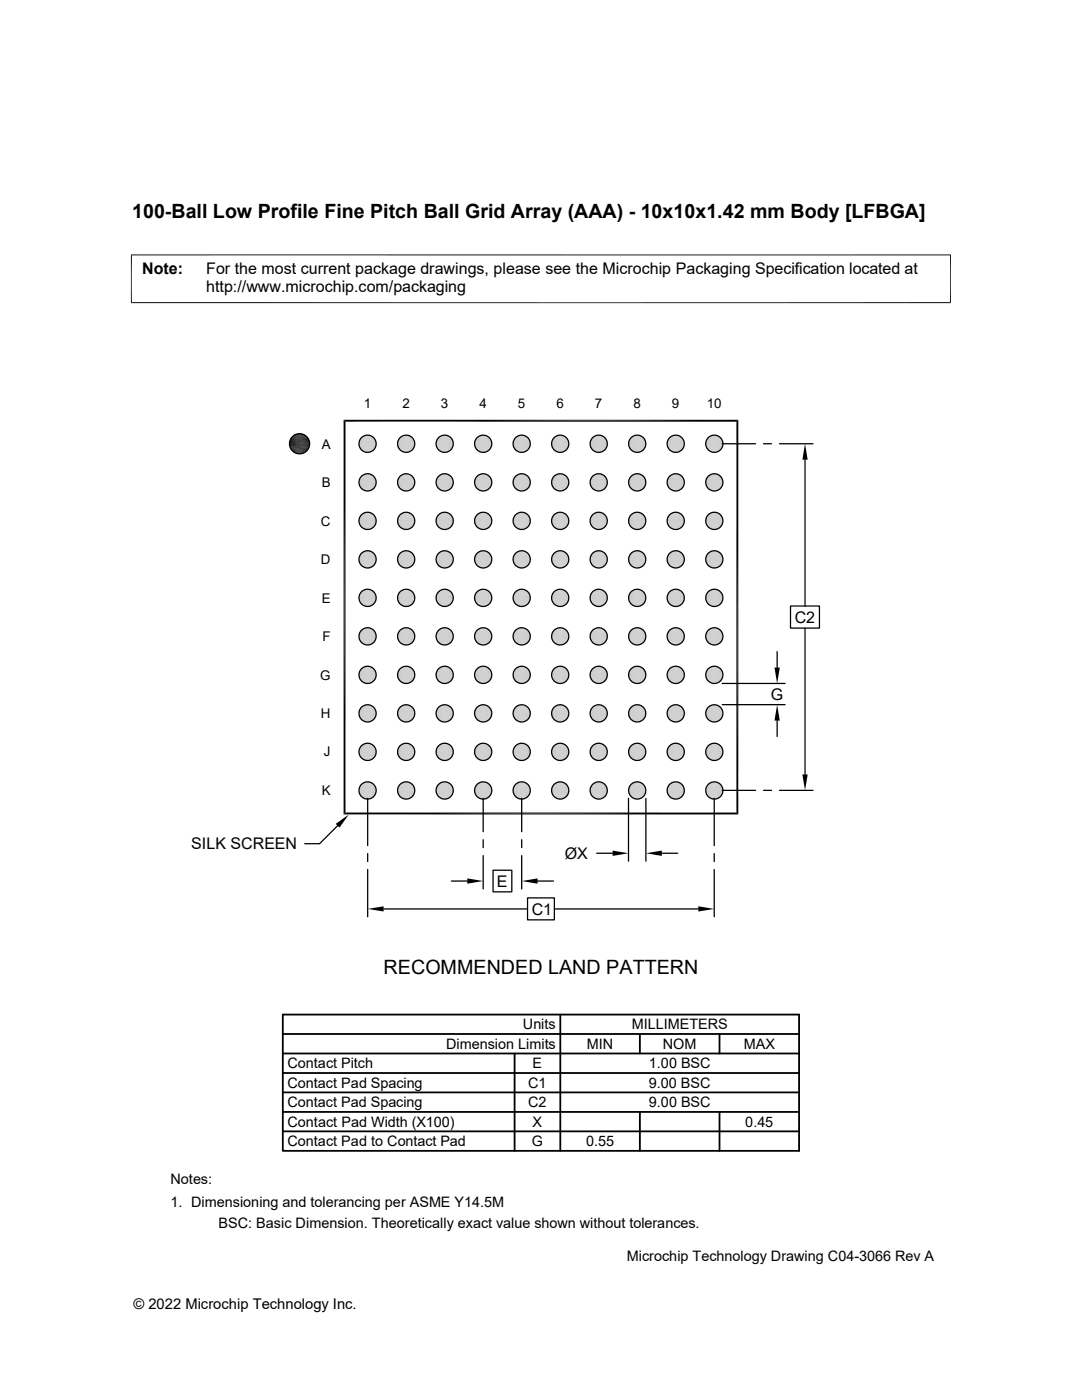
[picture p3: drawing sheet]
<svg xmlns="http://www.w3.org/2000/svg" width="216mm" height="279mm" viewBox="0 0 216 279" stroke-linecap="round" stroke-linejoin="round" font-family="sans-serif">
<defs><g id="words">
<g font-size="3.9">
<text x="26.4" y="43.5">100-Ball Low Profile Fine Pitch Ball Grid Array (AAA) - 10x10x1.42 mm Body [LFBGA]</text>
<text x="76.5" y="194.5">RECOMMENDED LAND PATTERN</text>
</g>
<g font-size="3.2">
<text x="28.4" y="54.6">Note:</text>
<text x="41.1" y="58.3">http://www.microchip.com/packaging</text>
<text x="41.1" y="54.6">For the most current package drawings, please see the Microchip Packaging Specification located at</text>
<text x="158.6" y="124.3">C2</text>
<text x="153.8" y="139.6">G</text>
<text x="38.2" y="169.5">SILK SCREEN</text>
<text x="112.7" y="171.4">ØX</text>
<text x="99.1" y="177">E</text>
<text x="106.1" y="182.5">C1</text>
</g>
<g font-size="2.9">
<text x="89" y="209.3">Dimension Limits</text>
<text x="104.3" y="205.4">Units</text>
<text x="117.1" y="209.3">MIN</text>
<text x="126" y="205.4">MILLIMETERS</text>
<text x="132.3" y="209.3">NOM</text>
<text x="148.4" y="209.3">MAX</text>
<text x="57.3" y="213.2">Contact Pitch</text>
<text x="106.3" y="213.2">E</text>
<text x="129.5" y="213.2">1.00 BSC</text>
<text x="57.3" y="221">Contact Pad Spacing</text>
<text x="57.3" y="217.1">Contact Pad Spacing</text>
<text x="105.4" y="221">C2</text>
<text x="105.4" y="217.1">C1</text>
<text x="129.5" y="217.1">9.00 BSC</text>
<text x="129.5" y="221">9.00 BSC</text>
<text x="57.3" y="224.9">Contact Pad Width (X100)</text>
<text x="106.3" y="224.9">X</text>
<text x="148.7" y="224.9">0.45</text>
<text x="57.3" y="228.8">Contact Pad to Contact Pad</text>
<text x="106.1" y="228.8">G</text>
<text x="116.9" y="228.8">0.55</text>
<text x="34" y="236.4">Notes:</text>
<text x="34" y="241">1. Dimensioning and tolerancing per ASME Y14.5M</text>
<text x="43.6" y="245">BSC: Basic Dimension. Theoretically exact value shown without tolerances.</text>
<text x="125.1" y="251.7">Microchip Technology Drawing C04-3066 Rev A</text>
<text x="26.6" y="261.3">© 2022 Microchip Technology Inc.</text>
</g>
<g font-size="2.7">
<text x="72.6" y="81.5">1</text>
<text x="80.3" y="81.5">2</text>
<text x="88" y="81.5">3</text>
<text x="95.7" y="81.5">4</text>
<text x="103.4" y="81.5">5</text>
<text x="111" y="81.5">6</text>
<text x="118.7" y="81.5">7</text>
<text x="126.4" y="81.5">8</text>
<text x="134.1" y="81.5">9</text>
<text x="141" y="81.5">10</text>
<text x="64.2" y="89.5">A</text>
<text x="64.2" y="97.2">B</text>
<text x="64.1" y="104.9">C</text>
<text x="64.1" y="112.6">D</text>
<text x="64.2" y="120.3">E</text>
<text x="64.3" y="128">F</text>
<text x="63.9" y="135.6">G</text>
<text x="64.1" y="143.3">H</text>
<text x="64.6" y="151">J</text>
<text x="64.2" y="158.7">K</text>
</g>
</g></defs>
<g fill="#c0c0c0">
<path d="M73.1 86.9h.4z"/>
<path d="M80.8 86.9h.4z"/>
<path d="M88.5 86.9h.4z"/>
<path d="M96.2 86.9h.4z"/>
<path d="M103.8 86.9h.5z"/>
<path d="M111.5 86.9h.5z"/>
<path d="M119.2 86.9h.5z"/>
<path d="M126.9 86.9h.4z"/>
<path d="M134.6 86.9h.4z"/>
<path d="M142.3 86.9h.4z"/>
<path d="M142.2 86.9h.7z"/>
<path d="M142.3 86.9h.6z"/>
<path d="M134.5 86.9h.8z"/>
<path d="M134.6 86.9h.7z"/>
<path d="M126.8 86.9h.8z"/>
<path d="M126.9 86.9h.7z"/>
<path d="M119.1 86.9h.8z"/>
<path d="M119.2 86.9h.7z"/>
<path d="M111.4 86.9h.8z"/>
<path d="M111.5 86.9h.7z"/>
<path d="M103.7 86.9h.8z"/>
<path d="M103.8 86.9h.7z"/>
<path d="M96 86.9h.8z"/>
<path d="M96.2 86.9h.6z"/>
<path d="M88.3 86.9h.8z"/>
<path d="M88.5 86.9h.6z"/>
<path d="M80.7 86.9h.7z"/>
<path d="M80.8 86.9h.6z"/>
<path d="M73 86.9h.8z"/>
<path d="M73.1 86.9h.7z"/>
<path d="M142 86.9h1.1z"/>
<path d="M142.2 86.9h.9z"/>
<path d="M134.3 86.9h1.1z"/>
<path d="M134.5 86.9h.9z"/>
<path d="M126.6 86.9h1.1z"/>
<path d="M126.8 86.9h.9z"/>
<path d="M118.9 86.9h1.1z"/>
<path d="M119.1 86.9h.9z"/>
<path d="M111.2 86.9h1.1z"/>
<path d="M111.4 86.9h.9z"/>
<path d="M103.5 86.9h1.1z"/>
<path d="M103.7 86.9h.9z"/>
<path d="M95.8 86.9h1.1z"/>
<path d="M96 86.9h.9z"/>
<path d="M88.2 86.9h1.1z"/>
<path d="M88.3 86.9h1z"/>
<path d="M80.5 86.9h1.1z"/>
<path d="M80.7 86.9h.9z"/>
<path d="M72.8 86.9h1.1z"/>
<path d="M73 86.9h.9z"/>
<path d="M141.8 87h1.5z"/>
<path d="M142 86.9l1.3 .1z"/>
<path d="M134.1 87h1.5z"/>
<path d="M134.3 86.9l1.3 .1z"/>
<path d="M126.4 87h1.5z"/>
<path d="M126.6 86.9l1.3 .1z"/>
<path d="M118.8 87h1.4z"/>
<path d="M118.9 86.9l1.3 .1z"/>
<path d="M111.1 87h1.4z"/>
<path d="M111.2 86.9l1.3 .1z"/>
<path d="M103.4 87h1.4z"/>
<path d="M103.5 86.9l1.3 .1z"/>
<path d="M95.7 87h1.4z"/>
<path d="M95.8 86.9l1.3 .1z"/>
<path d="M88 87h1.5z"/>
<path d="M88.2 86.9l1.3 .1z"/>
<path d="M80.3 87h1.4z"/>
<path d="M80.5 86.9l1.2 .1z"/>
<path d="M72.6 87h1.5z"/>
<path d="M72.8 86.9l1.3 .1z"/>
<path d="M141.7 87.1h1.7z"/>
<path d="M141.8 87l1.6 .1z"/>
<path d="M134 87.1h1.7z"/>
<path d="M134.1 87l1.6 .1z"/>
<path d="M126.3 87.1h1.7z"/>
<path d="M126.4 87l1.6 .1z"/>
<path d="M118.6 87.1h1.7z"/>
<path d="M118.8 87l1.5 .1z"/>
<path d="M110.9 87.1h1.7z"/>
<path d="M111.1 87l1.5 .1z"/>
<path d="M103.2 87.1h1.7z"/>
<path d="M103.4 87l1.5 .1z"/>
<path d="M95.5 87.1h1.8z"/>
<path d="M95.7 87l1.6 .1z"/>
<path d="M87.9 87.1h1.7z"/>
<path d="M88 87l1.6 .1z"/>
<path d="M80.2 87.1h1.7z"/>
<path d="M80.3 87l1.6 .1z"/>
<path d="M72.5 87.1h1.7z"/>
<path d="M72.6 87l1.6 .1z"/>
<path d="M141.5 87.2h2z"/>
<path d="M141.7 87.1l1.8 .1z"/>
<path d="M133.9 87.2h1.9z"/>
<path d="M134 87.1l1.8 .1z"/>
<path d="M126.2 87.2h2z"/>
<path d="M126.3 87.1l1.9 .1z"/>
</g>
<path d="M118.5 87.1h2" fill="none" stroke="#c0c0c0" stroke-width=".2"/>
<g fill="#c0c0c0">
<path d="M118.6 87.1l1.9 .1z"/>
<path d="M110.8 87.2h2z"/>
<path d="M110.9 87.1l1.9 .1z"/>
<path d="M103.1 87.2h2z"/>
<path d="M103.2 87.1l1.9 .1z"/>
<path d="M95.4 87.2h2z"/>
<path d="M95.5 87.1l1.9 .1z"/>
<path d="M87.7 87.2h2z"/>
<path d="M87.9 87.1l1.8 .1z"/>
<path d="M80.1 87.2h1.9z"/>
<path d="M80.2 87.1l1.8 .1z"/>
<path d="M72.4 87.2h2z"/>
<path d="M72.5 87.1l1.9 .1z"/>
</g>
<g fill="none" stroke="#c0c0c0" stroke-width=".2">
<path d="M71.6 88.5h3.5M71.6 88.6h3.5M71.6 88.8h3.5M71.6 88.3h3.5M71.7 88.2h3.4M71.7 89h3.4M71.7 88h3.3M71.7 89.1h3.3M71.8 89.3h3.2M71.8 87.9h3.2M71.8 89.4h3.1M71.8 87.7h3.1"/>
<path d="M71.9 87.6h2.9M71.9 89.6h2.9M72 89.7h2.7M72 87.4h2.7M72.1 89.8h2.5M72.1 87.3h2.5M72.2 87.2h2.3M72.2 89.9h2.3M79.3 88.3h3.5M79.3 88.5h3.5M79.3 88.6h3.5M79.3 88.8h3.5"/>
<path d="M79.4 88.2h3.3M79.4 89h3.3M79.4 88h3.3M79.4 89.1h3.3M79.4 89.3h3.2M79.4 87.9h3.2M79.5 89.4h3.1M79.5 87.7h3.1M79.6 87.6h2.9M79.6 89.6h2.9M79.7 89.7h2.7M79.7 87.4h2.7"/>
<path d="M79.8 89.8h2.5M79.8 87.3h2.5M79.9 87.2h2.2M79.9 89.9h2.2M87 88.3h3.4M87 88.5h3.4M87 88.6h3.4M87 88.8h3.4M87 88.2h3.4M87 89h3.4M87.1 89.1h3.3M87.1 88h3.3"/>
<path d="M87.1 87.9h3.2M87.1 89.3h3.2M87.2 89.4h3.1M87.2 87.7h3.1M87.3 87.6h2.9M87.3 89.6h2.9M87.4 89.7h2.7M87.4 87.4h2.7M87.5 89.8h2.5M87.5 87.3h2.5M87.6 87.2h2.3M87.6 89.9h2.3"/>
<path d="M94.7 88.3h3.4M94.7 88.5h3.4M94.7 88.6h3.4M94.7 88.8h3.4M94.7 88.2h3.4M94.7 89h3.4M94.7 88h3.4M94.7 89.1h3.4M94.8 89.3h3.2M94.8 87.9h3.2M94.9 87.7h3M94.9 89.4h3"/>
<path d="M95 87.6h2.9M95 89.6h2.9M95.1 89.7h2.7M95.1 87.4h2.7M95.2 87.3h2.5M95.2 89.8h2.5M95.3 89.9h2.2M95.3 87.2h2.2M102.4 88.3h3.4M102.4 88.5h3.4M102.4 88.6h3.4M102.4 88.8h3.4"/>
<path d="M102.4 88.2h3.4M102.4 89h3.4M102.4 88h3.3M102.4 89.1h3.3M102.5 89.3h3.2M102.5 87.9h3.2M102.6 87.7h3M102.6 89.4h3M102.7 87.6h2.9M102.7 89.6h2.9M102.7 89.7h2.8M102.7 87.4h2.8"/>
<path d="M102.8 87.3h2.5M102.8 89.8h2.5M103 89.9h2.2M103 87.2h2.2M110.1 88.3h3.4M110.1 88.5h3.4M110.1 88.6h3.4M110.1 88.8h3.4M110.1 88.2h3.4M110.1 89h3.4M110.1 88h3.3M110.1 89.1h3.3"/>
<path d="M110.2 89.3h3.2M110.2 87.9h3.2M110.2 87.7h3.1M110.2 89.4h3.1M110.3 87.6h2.9M110.3 89.6h2.9M110.4 89.7h2.7M110.4 87.4h2.7M110.5 87.3h2.5M110.5 89.8h2.5M110.7 89.9h2.2M110.7 87.2h2.2"/>
<path d="M117.8 88.3h3.4M117.8 88.5h3.4M117.8 88.6h3.4M117.8 88.8h3.4M117.8 88.2h3.4M117.8 89h3.4M117.8 89.1h3.3M117.8 88h3.3M117.9 87.9h3.2M117.9 89.3h3.2M117.9 87.7h3.1M117.9 89.4h3.1"/>
<path d="M118 87.6h2.9M118 89.6h2.9M118.1 89.7h2.7M118.1 87.4h2.7M118.2 87.3h2.5M118.2 89.8h2.5M118.3 89.9h2.3M118.3 87.2h2.3M125.4 88.3h3.5M125.4 88.5h3.5M125.4 88.6h3.5M125.4 88.8h3.5"/>
<path d="M125.5 88.2h3.4M125.5 89h3.4M125.5 89.1h3.3M125.5 88h3.3M125.6 87.9h3.2M125.6 89.3h3.2M125.6 87.7h3.1M125.6 89.4h3.1M125.7 87.6h2.9M125.7 89.6h2.9M125.8 89.7h2.7M125.8 87.4h2.7"/>
<path d="M125.9 87.3h2.5M125.9 89.8h2.5M126 89.9h2.3M126 87.2h2.3M133.1 88.3h3.4M133.1 88.5h3.5M133.1 88.6h3.5M133.1 88.8h3.4M133.2 88.2h3.3M133.2 89h3.3M133.2 89.1h3.3M133.2 88h3.3"/>
<path d="M133.2 87.9h3.2M133.2 89.3h3.2M133.3 87.7h3.1M133.3 89.4h3.1M133.4 87.6h2.9M133.4 89.6h2.9M133.5 89.7h2.7M133.5 87.4h2.7M133.6 87.3h2.5M133.6 89.8h2.5M133.7 89.9h2.3M133.7 87.2h2.3"/>
<path d="M140.8 88.3h3.5M140.8 88.5h3.5M140.8 88.6h3.5M140.8 88.8h3.5M140.8 88.2h3.4M140.8 89h3.4M140.9 89.1h3.3M140.9 88h3.3M140.9 87.9h3.2M140.9 89.3h3.2M141 87.7h3.1M141 89.4h3.1"/>
<path d="M141.1 89.6h2.9M141.1 87.6h2.9M141.2 87.4h2.7M141.2 89.7h2.7M141.3 87.3h2.5M141.3 89.8h2.5M141.4 89.9h2.3M141.4 87.2h2.3"/>
</g>
<g fill="#c0c0c0">
<path d="M141.5 90l1.9 .1z"/>
<path d="M141.5 90h2z"/>
<path d="M133.9 90l1.8 .1z"/>
<path d="M133.9 90h1.9z"/>
<path d="M126.2 90l1.8 .1z"/>
<path d="M126.2 90h2z"/>
<path d="M118.5 90l1.8 .1z"/>
</g>
<path d="M118.5 90h2" fill="none" stroke="#c0c0c0" stroke-width=".2"/>
<g fill="#c0c0c0">
<path d="M110.8 90l1.8 .1z"/>
<path d="M110.8 90h2z"/>
<path d="M103.1 90l1.8 .1z"/>
<path d="M103.1 90h2z"/>
<path d="M95.4 90l1.9 .1z"/>
<path d="M95.4 90h2z"/>
<path d="M87.7 90l1.9 .1z"/>
<path d="M87.7 90h2z"/>
<path d="M80.1 90l1.8 .1z"/>
<path d="M80.1 90h1.9z"/>
<path d="M72.4 90l1.8 .1z"/>
<path d="M72.4 90h2z"/>
<path d="M141.7 90.1h1.6z"/>
<path d="M141.7 90.1h1.7z"/>
<path d="M134 90.1h1.6z"/>
<path d="M134 90.1h1.7z"/>
<path d="M126.3 90.1h1.6z"/>
<path d="M126.3 90.1h1.7z"/>
<path d="M118.6 90.1h1.6z"/>
<path d="M118.6 90.1h1.7z"/>
<path d="M110.9 90.1h1.6z"/>
<path d="M110.9 90.1h1.7z"/>
<path d="M103.2 90.1h1.6z"/>
<path d="M103.2 90.1h1.7z"/>
<path d="M95.5 90.1h1.6z"/>
<path d="M95.5 90.1h1.8z"/>
<path d="M87.9 90.1h1.6z"/>
<path d="M87.9 90.1h1.7z"/>
<path d="M80.2 90.1h1.5z"/>
<path d="M80.2 90.1h1.7z"/>
<path d="M72.5 90.1h1.6z"/>
<path d="M72.5 90.1h1.7z"/>
<path d="M141.8 90.1l1.3 .1z"/>
<path d="M141.8 90.1h1.5z"/>
<path d="M134.1 90.1l1.3 .1z"/>
<path d="M134.1 90.1h1.5z"/>
<path d="M126.4 90.1l1.3 .1z"/>
<path d="M126.4 90.1h1.5z"/>
<path d="M118.8 90.1l1.2 .1z"/>
<path d="M118.8 90.1h1.4z"/>
<path d="M111.1 90.1l1.2 .1z"/>
<path d="M111.1 90.1h1.4z"/>
<path d="M103.4 90.1l1.2 .1z"/>
<path d="M103.4 90.1h1.4z"/>
<path d="M95.7 90.1l1.2 .1z"/>
<path d="M95.7 90.1h1.4z"/>
<path d="M88 90.1l1.3 .1z"/>
<path d="M88 90.1h1.5z"/>
<path d="M80.3 90.1l1.3 .1z"/>
<path d="M80.3 90.1h1.4z"/>
<path d="M72.6 90.1l1.3 .1z"/>
<path d="M72.6 90.1h1.5z"/>
<path d="M142 90.2l.9 .1z"/>
<path d="M142 90.2h1.1z"/>
<path d="M134.3 90.2l1 .1z"/>
<path d="M134.3 90.2h1.1z"/>
<path d="M126.6 90.2l1 .1z"/>
<path d="M126.6 90.2h1.1z"/>
<path d="M118.9 90.2l1 .1z"/>
<path d="M118.9 90.2h1.1z"/>
<path d="M111.2 90.2l1 .1z"/>
<path d="M111.2 90.2h1.1z"/>
<path d="M103.5 90.2l1 .1z"/>
<path d="M103.5 90.2h1.1z"/>
<path d="M95.8 90.2l1 .1z"/>
<path d="M95.8 90.2h1.1z"/>
<path d="M88.2 90.2l.9 .1z"/>
<path d="M88.2 90.2h1.1z"/>
<path d="M80.5 90.2l.9 .1z"/>
<path d="M80.5 90.2h1.1z"/>
<path d="M72.8 90.2l1 .1z"/>
<path d="M72.8 90.2h1.1z"/>
<path d="M73.1 90.3h.4z"/>
<path d="M80.8 90.3h.4z"/>
<path d="M88.5 90.3h.4z"/>
<path d="M96.2 90.3h.4z"/>
<path d="M103.8 90.3h.5z"/>
<path d="M111.5 90.3h.5z"/>
<path d="M119.2 90.3h.5z"/>
<path d="M126.9 90.3h.4z"/>
<path d="M134.6 90.3h.4z"/>
<path d="M142.3 90.3h.4z"/>
<path d="M142.2 90.3h.5z"/>
<path d="M142.2 90.3h.7z"/>
<path d="M134.5 90.3h.5z"/>
<path d="M134.5 90.3h.8z"/>
<path d="M126.8 90.3h.5z"/>
<path d="M126.8 90.3h.8z"/>
<path d="M119.1 90.3h.6z"/>
<path d="M119.1 90.3h.8z"/>
<path d="M111.4 90.3h.6z"/>
<path d="M111.4 90.3h.8z"/>
<path d="M103.7 90.3h.6z"/>
<path d="M103.7 90.3h.8z"/>
<path d="M96 90.3h.6z"/>
<path d="M96 90.3h.8z"/>
<path d="M88.3 90.3h.6z"/>
<path d="M88.3 90.3h.8z"/>
<path d="M80.7 90.3h.5z"/>
<path d="M80.7 90.3h.7z"/>
<path d="M73 90.3h.5z"/>
<path d="M73 90.3h.8z"/>
<path d="M73.1 94.6h.4z"/>
<path d="M80.8 94.6h.4z"/>
<path d="M88.5 94.6h.4z"/>
<path d="M96.2 94.6h.4z"/>
<path d="M103.8 94.6h.5z"/>
<path d="M111.5 94.6h.5z"/>
<path d="M119.2 94.6h.5z"/>
<path d="M126.9 94.6h.4z"/>
<path d="M134.6 94.6h.4z"/>
<path d="M142.3 94.6h.4z"/>
<path d="M142.2 94.6h.7z"/>
<path d="M142.3 94.6h.6z"/>
<path d="M134.5 94.6h.8z"/>
<path d="M134.6 94.6h.7z"/>
<path d="M126.8 94.6h.8z"/>
<path d="M126.9 94.6h.7z"/>
<path d="M119.1 94.6h.8z"/>
<path d="M119.2 94.6h.7z"/>
<path d="M111.4 94.6h.8z"/>
<path d="M111.5 94.6h.7z"/>
<path d="M103.7 94.6h.8z"/>
<path d="M103.8 94.6h.7z"/>
<path d="M96 94.6h.8z"/>
<path d="M96.2 94.6h.6z"/>
<path d="M88.3 94.6h.8z"/>
<path d="M88.5 94.6h.6z"/>
<path d="M80.7 94.6h.7z"/>
<path d="M80.8 94.6h.6z"/>
<path d="M73 94.6h.8z"/>
<path d="M73.1 94.6h.7z"/>
<path d="M142 94.6h1.1z"/>
<path d="M142.2 94.6h.9z"/>
<path d="M134.3 94.6h1.1z"/>
<path d="M134.5 94.6h.9z"/>
<path d="M126.6 94.6h1.1z"/>
<path d="M126.8 94.6h.9z"/>
<path d="M118.9 94.6h1.1z"/>
<path d="M119.1 94.6h.9z"/>
<path d="M111.2 94.6h1.1z"/>
<path d="M111.4 94.6h.9z"/>
<path d="M103.5 94.6h1.1z"/>
<path d="M103.7 94.6h.9z"/>
<path d="M95.8 94.6h1.1z"/>
<path d="M96 94.6h.9z"/>
<path d="M88.2 94.6h1.1z"/>
<path d="M88.3 94.6h1z"/>
<path d="M80.5 94.6h1.1z"/>
<path d="M80.7 94.6h.9z"/>
<path d="M72.8 94.6h1.1z"/>
<path d="M73 94.6h.9z"/>
<path d="M141.8 94.7h1.5z"/>
<path d="M142 94.6l1.3 .1z"/>
<path d="M134.1 94.7h1.5z"/>
<path d="M134.3 94.6l1.3 .1z"/>
<path d="M126.4 94.7h1.5z"/>
<path d="M126.6 94.6l1.3 .1z"/>
<path d="M118.8 94.7h1.4z"/>
<path d="M118.9 94.6l1.3 .1z"/>
<path d="M111.1 94.7h1.4z"/>
<path d="M111.2 94.6l1.3 .1z"/>
<path d="M103.4 94.7h1.4z"/>
<path d="M103.5 94.6l1.3 .1z"/>
<path d="M95.7 94.7h1.4z"/>
<path d="M95.8 94.6l1.3 .1z"/>
<path d="M88 94.7h1.5z"/>
<path d="M88.2 94.6l1.3 .1z"/>
<path d="M80.3 94.7h1.4z"/>
<path d="M80.5 94.6l1.2 .1z"/>
<path d="M72.6 94.7h1.5z"/>
<path d="M72.8 94.6l1.3 .1z"/>
<path d="M141.7 94.8h1.7z"/>
<path d="M141.8 94.7l1.6 .1z"/>
<path d="M134 94.8h1.7z"/>
<path d="M134.1 94.7l1.6 .1z"/>
<path d="M126.3 94.8h1.7z"/>
<path d="M126.4 94.7l1.6 .1z"/>
<path d="M118.6 94.8h1.7z"/>
<path d="M118.8 94.7l1.5 .1z"/>
<path d="M110.9 94.8h1.7z"/>
<path d="M111.1 94.7l1.5 .1z"/>
<path d="M103.2 94.8h1.7z"/>
<path d="M103.4 94.7l1.5 .1z"/>
<path d="M95.5 94.8h1.8z"/>
<path d="M95.7 94.7l1.6 .1z"/>
<path d="M87.9 94.8h1.7z"/>
<path d="M88 94.7l1.6 .1z"/>
<path d="M80.2 94.8h1.7z"/>
<path d="M80.3 94.7l1.6 .1z"/>
<path d="M72.5 94.8h1.7z"/>
<path d="M72.6 94.7l1.6 .1z"/>
<path d="M141.5 94.8h2z"/>
<path d="M141.7 94.8h1.8z"/>
<path d="M133.9 94.8h1.9z"/>
<path d="M134 94.8h1.8z"/>
<path d="M126.2 94.8h2z"/>
<path d="M126.3 94.8h1.9z"/>
</g>
<path d="M118.5 94.8h2" fill="none" stroke="#c0c0c0" stroke-width=".2"/>
<g fill="#c0c0c0">
<path d="M118.6 94.8h1.9z"/>
<path d="M110.8 94.8h2z"/>
<path d="M110.9 94.8h1.9z"/>
<path d="M103.1 94.8h2z"/>
<path d="M103.2 94.8h1.9z"/>
<path d="M95.4 94.8h2z"/>
<path d="M95.5 94.8h1.9z"/>
<path d="M87.7 94.8h2z"/>
<path d="M87.9 94.8h1.8z"/>
<path d="M80.1 94.8h1.9z"/>
<path d="M80.2 94.8h1.8z"/>
<path d="M72.4 94.8h2z"/>
<path d="M72.5 94.8h1.9z"/>
</g>
<g fill="none" stroke="#c0c0c0" stroke-width=".2">
<path d="M71.6 96.2h3.5M71.6 96.3h3.5M71.6 96.5h3.5M71.6 96h3.5M71.7 95.9h3.4M71.7 96.7h3.4M71.7 95.7h3.3M71.7 96.8h3.3M71.8 97h3.2M71.8 95.5h3.2M71.8 97.1h3.1M71.8 95.4h3.1"/>
<path d="M71.9 95.3h2.9M71.9 97.3h2.9M72 97.4h2.7M72 95.1h2.7M72.1 97.5h2.5M72.1 95h2.5M72.2 94.9h2.3M72.2 97.6h2.3M79.3 96h3.5M79.3 96.2h3.5M79.3 96.3h3.5M79.3 96.5h3.5"/>
<path d="M79.4 95.9h3.3M79.4 96.7h3.3M79.4 95.7h3.3M79.4 96.8h3.3M79.4 97h3.2M79.4 95.5h3.2M79.5 97.1h3.1M79.5 95.4h3.1M79.6 95.3h2.9M79.6 97.3h2.9M79.7 97.4h2.7M79.7 95.1h2.7"/>
<path d="M79.8 97.5h2.5M79.8 95h2.5M79.9 94.9h2.2M79.9 97.6h2.2M87 96h3.4M87 96.2h3.4M87 96.3h3.4M87 96.5h3.4M87 95.9h3.4M87 96.7h3.4M87.1 96.8h3.3M87.1 95.7h3.3"/>
<path d="M87.1 95.5h3.2M87.1 97h3.2M87.2 97.1h3.1M87.2 95.4h3.1M87.3 95.3h2.9M87.3 97.3h2.9M87.4 97.4h2.7M87.4 95.1h2.7M87.5 97.5h2.5M87.5 95h2.5M87.6 94.9h2.3M87.6 97.6h2.3"/>
<path d="M94.7 96h3.4M94.7 96.2h3.4M94.7 96.3h3.4M94.7 96.5h3.4M94.7 95.9h3.4M94.7 96.7h3.4M94.7 95.7h3.4M94.7 96.8h3.4M94.8 97h3.2M94.8 95.5h3.2M94.9 95.4h3M94.9 97.1h3"/>
<path d="M95 95.3h2.9M95 97.3h2.9M95.1 97.4h2.7M95.1 95.1h2.7M95.2 95h2.5M95.2 97.5h2.5M95.3 97.6h2.2M95.3 94.9h2.2M102.4 96h3.4M102.4 96.2h3.4M102.4 96.3h3.4M102.4 96.5h3.4"/>
<path d="M102.4 95.9h3.4M102.4 96.7h3.4M102.4 95.7h3.3M102.4 96.8h3.3M102.5 97h3.2M102.5 95.5h3.2M102.6 95.4h3M102.6 97.1h3M102.7 95.3h2.9M102.7 97.3h2.9M102.7 97.4h2.8M102.7 95.1h2.8"/>
<path d="M102.8 95h2.5M102.8 97.5h2.5M103 97.6h2.2M103 94.9h2.2M110.1 96h3.4M110.1 96.2h3.4M110.1 96.3h3.4M110.1 96.5h3.4M110.1 95.9h3.4M110.1 96.7h3.4M110.1 95.7h3.3M110.1 96.8h3.3"/>
<path d="M110.2 97h3.2M110.2 95.5h3.2M110.2 95.4h3.1M110.2 97.1h3.1M110.3 95.3h2.9M110.3 97.3h2.9M110.4 97.4h2.7M110.4 95.1h2.7M110.5 95h2.5M110.5 97.5h2.5M110.7 97.6h2.2M110.7 94.9h2.2"/>
<path d="M117.8 96h3.4M117.8 96.2h3.4M117.8 96.3h3.4M117.8 96.5h3.4M117.8 95.9h3.4M117.8 96.7h3.4M117.8 96.8h3.3M117.8 95.7h3.3M117.9 95.5h3.2M117.9 97h3.2M117.9 95.4h3.1M117.9 97.1h3.1"/>
<path d="M118 95.3h2.9M118 97.3h2.9M118.1 97.4h2.7M118.1 95.1h2.7M118.2 95h2.5M118.2 97.5h2.5M118.3 97.6h2.3M118.3 94.9h2.3M125.4 96h3.5M125.4 96.2h3.5M125.4 96.3h3.5M125.4 96.5h3.5"/>
<path d="M125.5 95.9h3.4M125.5 96.7h3.4M125.5 96.8h3.3M125.5 95.7h3.3M125.6 95.5h3.2M125.6 97h3.2M125.6 95.4h3.1M125.6 97.1h3.1M125.7 95.3h2.9M125.7 97.3h2.9M125.8 97.4h2.7M125.8 95.1h2.7"/>
<path d="M125.9 95h2.5M125.9 97.5h2.5M126 97.6h2.3M126 94.9h2.3M133.1 96h3.4M133.1 96.2h3.5M133.1 96.3h3.5M133.1 96.5h3.4M133.2 95.9h3.3M133.2 96.7h3.3M133.2 96.8h3.3M133.2 95.7h3.3"/>
<path d="M133.2 95.5h3.2M133.2 97h3.2M133.3 95.4h3.1M133.3 97.1h3.1M133.4 95.3h2.9M133.4 97.3h2.9M133.5 97.4h2.7M133.5 95.1h2.7M133.6 95h2.5M133.6 97.5h2.5M133.7 97.6h2.3M133.7 94.9h2.3"/>
<path d="M140.8 96h3.5M140.8 96.2h3.5M140.8 96.3h3.5M140.8 96.5h3.5M140.8 95.9h3.4M140.8 96.7h3.4M140.9 96.8h3.3M140.9 95.7h3.3M140.9 95.5h3.2M140.9 97h3.2M141 95.4h3.1M141 97.1h3.1"/>
<path d="M141.1 97.3h2.9M141.1 95.3h2.9M141.2 95.1h2.7M141.2 97.4h2.7M141.3 95h2.5M141.3 97.5h2.5M141.4 97.6h2.3M141.4 94.9h2.3"/>
</g>
<g fill="#c0c0c0">
<path d="M141.5 97.7h1.9z"/>
<path d="M141.5 97.7h2z"/>
<path d="M133.9 97.7h1.8z"/>
<path d="M133.9 97.7h1.9z"/>
<path d="M126.2 97.7h1.8z"/>
<path d="M126.2 97.7h2z"/>
<path d="M118.5 97.7h1.8z"/>
</g>
<path d="M118.5 97.7h2" fill="none" stroke="#c0c0c0" stroke-width=".2"/>
<g fill="#c0c0c0">
<path d="M110.8 97.7h1.8z"/>
<path d="M110.8 97.7h2z"/>
<path d="M103.1 97.7h1.8z"/>
<path d="M103.1 97.7h2z"/>
<path d="M95.4 97.7h1.9z"/>
<path d="M95.4 97.7h2z"/>
<path d="M87.7 97.7h1.9z"/>
<path d="M87.7 97.7h2z"/>
<path d="M80.1 97.7h1.8z"/>
<path d="M80.1 97.7h1.9z"/>
<path d="M72.4 97.7h1.8z"/>
<path d="M72.4 97.7h2z"/>
<path d="M141.7 97.7l1.6 .1z"/>
<path d="M141.7 97.7h1.7z"/>
<path d="M134 97.7l1.6 .1z"/>
<path d="M134 97.7h1.7z"/>
<path d="M126.3 97.7l1.6 .1z"/>
<path d="M126.3 97.7h1.7z"/>
<path d="M118.6 97.7l1.6 .1z"/>
<path d="M118.6 97.7h1.7z"/>
<path d="M110.9 97.7l1.6 .1z"/>
<path d="M110.9 97.7h1.7z"/>
<path d="M103.2 97.7l1.6 .1z"/>
<path d="M103.2 97.7h1.7z"/>
<path d="M95.5 97.7l1.6 .1z"/>
<path d="M95.5 97.7h1.8z"/>
<path d="M87.9 97.7l1.6 .1z"/>
<path d="M87.9 97.7h1.7z"/>
<path d="M80.2 97.7l1.5 .1z"/>
<path d="M80.2 97.7h1.7z"/>
<path d="M72.5 97.7l1.6 .1z"/>
<path d="M72.5 97.7h1.7z"/>
<path d="M141.8 97.8l1.3 .1z"/>
<path d="M141.8 97.8h1.5z"/>
<path d="M134.1 97.8l1.3 .1z"/>
<path d="M134.1 97.8h1.5z"/>
<path d="M126.4 97.8l1.3 .1z"/>
<path d="M126.4 97.8h1.5z"/>
<path d="M118.8 97.8l1.2 .1z"/>
<path d="M118.8 97.8h1.4z"/>
<path d="M111.1 97.8l1.2 .1z"/>
<path d="M111.1 97.8h1.4z"/>
<path d="M103.4 97.8l1.2 .1z"/>
<path d="M103.4 97.8h1.4z"/>
<path d="M95.7 97.8l1.2 .1z"/>
<path d="M95.7 97.8h1.4z"/>
<path d="M88 97.8l1.3 .1z"/>
<path d="M88 97.8h1.5z"/>
<path d="M80.3 97.8l1.3 .1z"/>
<path d="M80.3 97.8h1.4z"/>
<path d="M72.6 97.8l1.3 .1z"/>
<path d="M72.6 97.8h1.5z"/>
<path d="M142 97.9h.9z"/>
<path d="M142 97.9h1.1z"/>
<path d="M134.3 97.9h1z"/>
<path d="M134.3 97.9h1.1z"/>
<path d="M126.6 97.9h1z"/>
<path d="M126.6 97.9h1.1z"/>
<path d="M118.9 97.9h1z"/>
<path d="M118.9 97.9h1.1z"/>
<path d="M111.2 97.9h1z"/>
<path d="M111.2 97.9h1.1z"/>
<path d="M103.5 97.9h1z"/>
<path d="M103.5 97.9h1.1z"/>
<path d="M95.8 97.9h1z"/>
<path d="M95.8 97.9h1.1z"/>
<path d="M88.2 97.9h.9z"/>
<path d="M88.2 97.9h1.1z"/>
<path d="M80.5 97.9h.9z"/>
<path d="M80.5 97.9h1.1z"/>
<path d="M72.8 97.9h1z"/>
<path d="M72.8 97.9h1.1z"/>
<path d="M73.1 98h.4z"/>
<path d="M80.8 98h.4z"/>
<path d="M88.5 98h.4z"/>
<path d="M96.2 98h.4z"/>
<path d="M103.8 98h.5z"/>
<path d="M111.5 98h.5z"/>
<path d="M119.2 98h.5z"/>
<path d="M126.9 98h.4z"/>
<path d="M134.6 98h.4z"/>
<path d="M142.3 98h.4z"/>
<path d="M142.2 97.9l.5 .1z"/>
<path d="M142.2 97.9h.7z"/>
<path d="M134.5 97.9l.5 .1z"/>
<path d="M134.5 97.9h.8z"/>
<path d="M126.8 97.9l.5 .1z"/>
<path d="M126.8 97.9h.8z"/>
<path d="M119.1 97.9l.6 .1z"/>
<path d="M119.1 97.9h.8z"/>
<path d="M111.4 97.9l.6 .1z"/>
<path d="M111.4 97.9h.8z"/>
<path d="M103.7 97.9l.6 .1z"/>
<path d="M103.7 97.9h.8z"/>
<path d="M96 97.9l.6 .1z"/>
<path d="M96 97.9h.8z"/>
<path d="M88.3 97.9l.6 .1z"/>
<path d="M88.3 97.9h.8z"/>
<path d="M80.7 97.9l.5 .1z"/>
<path d="M80.7 97.9h.7z"/>
<path d="M73 97.9l.5 .1z"/>
<path d="M73 97.9h.8z"/>
<path d="M73.1 102.2h.4z"/>
<path d="M80.8 102.2h.4z"/>
<path d="M88.5 102.2h.4z"/>
<path d="M96.2 102.2h.4z"/>
<path d="M103.8 102.2h.5z"/>
<path d="M111.5 102.2h.5z"/>
<path d="M119.2 102.2h.5z"/>
<path d="M126.9 102.2h.4z"/>
<path d="M134.6 102.2h.4z"/>
<path d="M142.3 102.2h.4z"/>
<path d="M142.2 102.3h.7z"/>
<path d="M142.3 102.2l.6 .1z"/>
<path d="M134.5 102.3h.8z"/>
<path d="M134.6 102.2l.7 .1z"/>
<path d="M126.8 102.3h.8z"/>
<path d="M126.9 102.2l.7 .1z"/>
<path d="M119.1 102.3h.8z"/>
<path d="M119.2 102.2l.7 .1z"/>
<path d="M111.4 102.3h.8z"/>
<path d="M111.5 102.2l.7 .1z"/>
<path d="M103.7 102.3h.8z"/>
<path d="M103.8 102.2l.7 .1z"/>
<path d="M96 102.3h.8z"/>
<path d="M96.2 102.2l.6 .1z"/>
<path d="M88.3 102.3h.8z"/>
<path d="M88.5 102.2l.6 .1z"/>
<path d="M80.7 102.3h.7z"/>
<path d="M80.8 102.2l.6 .1z"/>
<path d="M73 102.3h.8z"/>
<path d="M73.1 102.2l.7 .1z"/>
<path d="M142 102.3h1.1z"/>
<path d="M142.2 102.3h.9z"/>
<path d="M134.3 102.3h1.1z"/>
<path d="M134.5 102.3h.9z"/>
<path d="M126.6 102.3h1.1z"/>
<path d="M126.8 102.3h.9z"/>
<path d="M118.9 102.3h1.1z"/>
<path d="M119.1 102.3h.9z"/>
<path d="M111.2 102.3h1.1z"/>
<path d="M111.4 102.3h.9z"/>
<path d="M103.5 102.3h1.1z"/>
<path d="M103.7 102.3h.9z"/>
<path d="M95.8 102.3h1.1z"/>
<path d="M96 102.3h.9z"/>
<path d="M88.2 102.3h1.1z"/>
<path d="M88.3 102.3h1z"/>
<path d="M80.5 102.3h1.1z"/>
<path d="M80.7 102.3h.9z"/>
<path d="M72.8 102.3h1.1z"/>
<path d="M73 102.3h.9z"/>
<path d="M141.8 102.4h1.5z"/>
<path d="M142 102.3l1.3 .1z"/>
<path d="M134.1 102.4h1.5z"/>
<path d="M134.3 102.3l1.3 .1z"/>
<path d="M126.4 102.4h1.5z"/>
<path d="M126.6 102.3l1.3 .1z"/>
<path d="M118.8 102.4h1.4z"/>
<path d="M118.9 102.3l1.3 .1z"/>
<path d="M111.1 102.4h1.4z"/>
<path d="M111.2 102.3l1.3 .1z"/>
<path d="M103.4 102.4h1.4z"/>
<path d="M103.5 102.3l1.3 .1z"/>
<path d="M95.7 102.4h1.4z"/>
<path d="M95.8 102.3l1.3 .1z"/>
<path d="M88 102.4h1.5z"/>
<path d="M88.2 102.3l1.3 .1z"/>
<path d="M80.3 102.4h1.4z"/>
<path d="M80.5 102.3l1.2 .1z"/>
<path d="M72.6 102.4h1.5z"/>
<path d="M72.8 102.3l1.3 .1z"/>
<path d="M141.7 102.4h1.7z"/>
<path d="M141.8 102.4h1.6z"/>
<path d="M134 102.4h1.7z"/>
<path d="M134.1 102.4h1.6z"/>
<path d="M126.3 102.4h1.7z"/>
<path d="M126.4 102.4h1.6z"/>
<path d="M118.6 102.4h1.7z"/>
<path d="M118.8 102.4h1.5z"/>
<path d="M110.9 102.4h1.7z"/>
<path d="M111.1 102.4h1.5z"/>
<path d="M103.2 102.4h1.7z"/>
<path d="M103.4 102.4h1.5z"/>
<path d="M95.5 102.4h1.8z"/>
<path d="M95.7 102.4h1.6z"/>
<path d="M87.9 102.4h1.7z"/>
<path d="M88 102.4h1.6z"/>
<path d="M80.2 102.4h1.7z"/>
<path d="M80.3 102.4h1.6z"/>
<path d="M72.5 102.4h1.7z"/>
<path d="M72.6 102.4h1.6z"/>
<path d="M141.5 102.5h2z"/>
<path d="M141.7 102.4l1.8 .1z"/>
<path d="M133.9 102.5h1.9z"/>
<path d="M134 102.4l1.8 .1z"/>
<path d="M126.2 102.5h2z"/>
<path d="M126.3 102.4l1.9 .1z"/>
</g>
<path d="M118.5 102.5h2" fill="none" stroke="#c0c0c0" stroke-width=".2"/>
<g fill="#c0c0c0">
<path d="M118.6 102.4l1.9 .1z"/>
<path d="M110.8 102.5h2z"/>
<path d="M110.9 102.4l1.9 .1z"/>
<path d="M103.1 102.5h2z"/>
<path d="M103.2 102.4l1.9 .1z"/>
<path d="M95.4 102.5h2z"/>
<path d="M95.5 102.4l1.9 .1z"/>
<path d="M87.7 102.5h2z"/>
<path d="M87.9 102.4l1.8 .1z"/>
<path d="M80.1 102.5h1.9z"/>
<path d="M80.2 102.4l1.8 .1z"/>
<path d="M72.4 102.5h2z"/>
<path d="M72.5 102.4l1.9 .1z"/>
</g>
<g fill="none" stroke="#c0c0c0" stroke-width=".2">
<path d="M71.6 103.9h3.5M71.6 104h3.5M71.6 104.2h3.5M71.6 103.7h3.5M71.7 103.5h3.4M71.7 104.4h3.4M71.7 103.4h3.3M71.7 104.5h3.3M71.8 104.7h3.2M71.8 103.2h3.2M71.8 104.8h3.1M71.8 103.1h3.1"/>
<path d="M71.9 102.9h2.9M71.9 104.9h2.9M72 105.1h2.7M72 102.8h2.7M72.1 105.2h2.5M72.1 102.7h2.5M72.2 102.6h2.3M72.2 105.3h2.3M79.3 103.7h3.5M79.3 103.9h3.5M79.3 104h3.5M79.3 104.2h3.5"/>
<path d="M79.4 103.5h3.3M79.4 104.4h3.3M79.4 103.4h3.3M79.4 104.5h3.3M79.4 104.7h3.2M79.4 103.2h3.2M79.5 104.8h3.1M79.5 103.1h3.1M79.6 102.9h2.9M79.6 104.9h2.9M79.7 105.1h2.7M79.7 102.8h2.7"/>
<path d="M79.8 105.2h2.5M79.8 102.7h2.5M79.9 102.6h2.2M79.9 105.3h2.2M87 103.7h3.4M87 103.9h3.4M87 104h3.4M87 104.2h3.4M87 103.5h3.4M87 104.4h3.4M87.1 104.5h3.3M87.1 103.4h3.3"/>
<path d="M87.1 103.2h3.2M87.1 104.7h3.2M87.2 104.8h3.1M87.2 103.1h3.1M87.3 102.9h2.9M87.3 104.9h2.9M87.4 105.1h2.7M87.4 102.8h2.7M87.5 105.2h2.5M87.5 102.7h2.5M87.6 102.6h2.3M87.6 105.3h2.3"/>
<path d="M94.7 103.7h3.4M94.7 103.9h3.4M94.7 104h3.4M94.7 104.2h3.4M94.7 103.5h3.4M94.7 104.4h3.4M94.7 103.4h3.4M94.7 104.5h3.4M94.8 104.7h3.2M94.8 103.2h3.2M94.9 103.1h3M94.9 104.8h3"/>
<path d="M95 102.9h2.9M95 104.9h2.9M95.1 105.1h2.7M95.1 102.8h2.7M95.2 102.7h2.5M95.2 105.2h2.5M95.3 105.3h2.2M95.3 102.6h2.2M102.4 103.7h3.4M102.4 103.9h3.4M102.4 104h3.4M102.4 104.2h3.4"/>
<path d="M102.4 103.5h3.4M102.4 104.4h3.4M102.4 103.4h3.3M102.4 104.5h3.3M102.5 104.7h3.2M102.5 103.2h3.2M102.6 103.1h3M102.6 104.8h3M102.7 102.9h2.9M102.7 104.9h2.9M102.7 105.1h2.8M102.7 102.8h2.8"/>
<path d="M102.8 102.7h2.5M102.8 105.2h2.5M103 105.3h2.2M103 102.6h2.2M110.1 103.7h3.4M110.1 103.9h3.4M110.1 104h3.4M110.1 104.2h3.4M110.1 103.5h3.4M110.1 104.4h3.4M110.1 103.4h3.3M110.1 104.5h3.3"/>
<path d="M110.2 104.7h3.2M110.2 103.2h3.2M110.2 103.1h3.1M110.2 104.8h3.1M110.3 102.9h2.9M110.3 104.9h2.9M110.4 105.1h2.7M110.4 102.8h2.7M110.5 102.7h2.5M110.5 105.2h2.5M110.7 105.3h2.2M110.7 102.6h2.2"/>
<path d="M117.8 103.7h3.4M117.8 103.9h3.4M117.8 104h3.4M117.8 104.2h3.4M117.8 103.5h3.4M117.8 104.4h3.4M117.8 104.5h3.3M117.8 103.4h3.3M117.9 103.2h3.2M117.9 104.7h3.2M117.9 103.1h3.1M117.9 104.8h3.1"/>
<path d="M118 102.9h2.9M118 104.9h2.9M118.1 105.1h2.7M118.1 102.8h2.7M118.2 102.7h2.5M118.2 105.2h2.5M118.3 105.3h2.3M118.3 102.6h2.3M125.4 103.7h3.5M125.4 103.9h3.5M125.4 104h3.5M125.4 104.2h3.5"/>
<path d="M125.5 103.5h3.4M125.5 104.4h3.4M125.5 104.5h3.3M125.5 103.4h3.3M125.6 103.2h3.2M125.6 104.7h3.2M125.6 103.1h3.1M125.6 104.8h3.1M125.7 102.9h2.9M125.7 104.9h2.9M125.8 105.1h2.7M125.8 102.8h2.7"/>
<path d="M125.9 102.7h2.5M125.9 105.2h2.5M126 105.3h2.3M126 102.6h2.3M133.1 103.7h3.4M133.1 103.9h3.5M133.1 104h3.5M133.1 104.2h3.4M133.2 103.5h3.3M133.2 104.4h3.3M133.2 104.5h3.3M133.2 103.4h3.3"/>
<path d="M133.2 103.2h3.2M133.2 104.7h3.2M133.3 103.1h3.1M133.3 104.8h3.1M133.4 102.9h2.9M133.4 104.9h2.9M133.5 105.1h2.7M133.5 102.8h2.7M133.6 102.7h2.5M133.6 105.2h2.5M133.7 105.3h2.3M133.7 102.6h2.3"/>
<path d="M140.8 103.7h3.5M140.8 103.9h3.5M140.8 104h3.5M140.8 104.2h3.5M140.8 103.5h3.4M140.8 104.4h3.4M140.9 104.5h3.3M140.9 103.4h3.3M140.9 103.2h3.2M140.9 104.7h3.2M141 103.1h3.1M141 104.8h3.1"/>
<path d="M141.1 104.9h2.9M141.1 102.9h2.9M141.2 102.8h2.7M141.2 105.1h2.7M141.3 102.7h2.5M141.3 105.2h2.5M141.4 105.3h2.3M141.4 102.6h2.3"/>
</g>
<g fill="#c0c0c0">
<path d="M141.5 105.3l1.9 .1z"/>
<path d="M141.5 105.3h2z"/>
<path d="M133.9 105.3l1.8 .1z"/>
<path d="M133.9 105.3h1.9z"/>
<path d="M126.2 105.3l1.8 .1z"/>
<path d="M126.2 105.3h2z"/>
<path d="M118.5 105.3l1.8 .1z"/>
</g>
<path d="M118.5 105.4h2" fill="none" stroke="#c0c0c0" stroke-width=".2"/>
<g fill="#c0c0c0">
<path d="M110.8 105.3l1.8 .1z"/>
<path d="M110.8 105.3h2z"/>
<path d="M103.1 105.3l1.8 .1z"/>
<path d="M103.1 105.3h2z"/>
<path d="M95.4 105.3l1.9 .1z"/>
<path d="M95.4 105.3h2z"/>
<path d="M87.7 105.3l1.9 .1z"/>
<path d="M87.7 105.3h2z"/>
<path d="M80.1 105.3l1.8 .1z"/>
<path d="M80.1 105.3h1.9z"/>
<path d="M72.4 105.3l1.8 .1z"/>
<path d="M72.4 105.3h2z"/>
<path d="M141.7 105.4l1.6 .1z"/>
<path d="M141.7 105.4h1.7z"/>
<path d="M134 105.4l1.6 .1z"/>
<path d="M134 105.4h1.7z"/>
<path d="M126.3 105.4l1.6 .1z"/>
<path d="M126.3 105.4h1.7z"/>
<path d="M118.6 105.4l1.6 .1z"/>
<path d="M118.6 105.4h1.7z"/>
<path d="M110.9 105.4l1.6 .1z"/>
<path d="M110.9 105.4h1.7z"/>
<path d="M103.2 105.4l1.6 .1z"/>
<path d="M103.2 105.4h1.7z"/>
<path d="M95.5 105.4l1.6 .1z"/>
<path d="M95.5 105.4h1.8z"/>
<path d="M87.9 105.4l1.6 .1z"/>
<path d="M87.9 105.4h1.7z"/>
<path d="M80.2 105.4l1.5 .1z"/>
<path d="M80.2 105.4h1.7z"/>
<path d="M72.5 105.4l1.6 .1z"/>
<path d="M72.5 105.4h1.7z"/>
<path d="M141.8 105.5l1.3 .1z"/>
<path d="M141.8 105.5h1.5z"/>
<path d="M134.1 105.5l1.3 .1z"/>
<path d="M134.1 105.5h1.5z"/>
<path d="M126.4 105.5l1.3 .1z"/>
<path d="M126.4 105.5h1.5z"/>
<path d="M118.8 105.5l1.2 .1z"/>
<path d="M118.8 105.5h1.4z"/>
<path d="M111.1 105.5l1.2 .1z"/>
<path d="M111.1 105.5h1.4z"/>
<path d="M103.4 105.5l1.2 .1z"/>
<path d="M103.4 105.5h1.4z"/>
<path d="M95.7 105.5l1.2 .1z"/>
<path d="M95.7 105.5h1.4z"/>
<path d="M88 105.5l1.3 .1z"/>
<path d="M88 105.5h1.5z"/>
<path d="M80.3 105.5l1.3 .1z"/>
<path d="M80.3 105.5h1.4z"/>
<path d="M72.6 105.5l1.3 .1z"/>
<path d="M72.6 105.5h1.5z"/>
<path d="M142 105.6h.9z"/>
<path d="M142 105.6h1.1z"/>
<path d="M134.3 105.6h1z"/>
<path d="M134.3 105.6h1.1z"/>
<path d="M126.6 105.6h1z"/>
<path d="M126.6 105.6h1.1z"/>
<path d="M118.9 105.6h1z"/>
<path d="M118.9 105.6h1.1z"/>
<path d="M111.2 105.6h1z"/>
<path d="M111.2 105.6h1.1z"/>
<path d="M103.5 105.6h1z"/>
<path d="M103.5 105.6h1.1z"/>
<path d="M95.8 105.6h1z"/>
<path d="M95.8 105.6h1.1z"/>
<path d="M88.2 105.6h.9z"/>
<path d="M88.2 105.6h1.1z"/>
<path d="M80.5 105.6h.9z"/>
<path d="M80.5 105.6h1.1z"/>
<path d="M72.8 105.6h1z"/>
<path d="M72.8 105.6h1.1z"/>
<path d="M73.1 105.7h.4z"/>
<path d="M80.8 105.7h.4z"/>
<path d="M88.5 105.7h.4z"/>
<path d="M96.2 105.7h.4z"/>
<path d="M103.8 105.7h.5z"/>
<path d="M111.5 105.7h.5z"/>
<path d="M119.2 105.7h.5z"/>
<path d="M126.9 105.7h.4z"/>
<path d="M134.6 105.7h.4z"/>
<path d="M142.3 105.7h.4z"/>
<path d="M142.2 105.6l.5 .1z"/>
<path d="M142.2 105.6h.7z"/>
<path d="M134.5 105.6l.5 .1z"/>
<path d="M134.5 105.6h.8z"/>
<path d="M126.8 105.6l.5 .1z"/>
<path d="M126.8 105.6h.8z"/>
<path d="M119.1 105.6l.6 .1z"/>
<path d="M119.1 105.6h.8z"/>
<path d="M111.4 105.6l.6 .1z"/>
<path d="M111.4 105.6h.8z"/>
<path d="M103.7 105.6l.6 .1z"/>
<path d="M103.7 105.6h.8z"/>
<path d="M96 105.6l.6 .1z"/>
<path d="M96 105.6h.8z"/>
<path d="M88.3 105.6l.6 .1z"/>
<path d="M88.3 105.6h.8z"/>
<path d="M80.7 105.6l.5 .1z"/>
<path d="M80.7 105.6h.7z"/>
<path d="M73 105.6l.5 .1z"/>
<path d="M73 105.6h.8z"/>
<path d="M73.1 109.9h.4z"/>
<path d="M80.8 109.9h.4z"/>
<path d="M88.5 109.9h.4z"/>
<path d="M96.2 109.9h.4z"/>
<path d="M103.8 109.9h.5z"/>
<path d="M111.5 109.9h.5z"/>
<path d="M119.2 109.9h.5z"/>
<path d="M126.9 109.9h.4z"/>
<path d="M134.6 109.9h.4z"/>
<path d="M142.3 109.9h.4z"/>
<path d="M142.2 109.9h.7z"/>
<path d="M142.3 109.9h.6z"/>
<path d="M134.5 109.9h.8z"/>
<path d="M134.6 109.9h.7z"/>
<path d="M126.8 109.9h.8z"/>
<path d="M126.9 109.9h.7z"/>
<path d="M119.1 109.9h.8z"/>
<path d="M119.2 109.9h.7z"/>
<path d="M111.4 109.9h.8z"/>
<path d="M111.5 109.9h.7z"/>
<path d="M103.7 109.9h.8z"/>
<path d="M103.8 109.9h.7z"/>
<path d="M96 109.9h.8z"/>
<path d="M96.2 109.9h.6z"/>
<path d="M88.3 109.9h.8z"/>
<path d="M88.5 109.9h.6z"/>
<path d="M80.7 109.9h.7z"/>
<path d="M80.8 109.9h.6z"/>
<path d="M73 109.9h.8z"/>
<path d="M73.1 109.9h.7z"/>
<path d="M142 110h1.1z"/>
<path d="M142.2 109.9l.9 .1z"/>
<path d="M134.3 110h1.1z"/>
<path d="M134.5 109.9l.9 .1z"/>
<path d="M126.6 110h1.1z"/>
<path d="M126.8 109.9l.9 .1z"/>
<path d="M118.9 110h1.1z"/>
<path d="M119.1 109.9l.9 .1z"/>
<path d="M111.2 110h1.1z"/>
<path d="M111.4 109.9l.9 .1z"/>
<path d="M103.5 110h1.1z"/>
<path d="M103.7 109.9l.9 .1z"/>
<path d="M95.8 110h1.1z"/>
<path d="M96 109.9l.9 .1z"/>
<path d="M88.2 110h1.1z"/>
<path d="M88.3 109.9l1 .1z"/>
<path d="M80.5 110h1.1z"/>
<path d="M80.7 109.9l.9 .1z"/>
<path d="M72.8 110h1.1z"/>
<path d="M73 109.9l.9 .1z"/>
<path d="M141.8 110h1.5z"/>
<path d="M142 110h1.3z"/>
<path d="M134.1 110h1.5z"/>
<path d="M134.3 110h1.3z"/>
<path d="M126.4 110h1.5z"/>
<path d="M126.6 110h1.3z"/>
<path d="M118.8 110h1.4z"/>
<path d="M118.9 110h1.3z"/>
<path d="M111.1 110h1.4z"/>
<path d="M111.2 110h1.3z"/>
<path d="M103.4 110h1.4z"/>
<path d="M103.5 110h1.3z"/>
<path d="M95.7 110h1.4z"/>
<path d="M95.8 110h1.3z"/>
<path d="M88 110h1.5z"/>
<path d="M88.2 110h1.3z"/>
<path d="M80.3 110h1.4z"/>
<path d="M80.5 110h1.2z"/>
<path d="M72.6 110h1.5z"/>
<path d="M72.8 110h1.3z"/>
<path d="M141.7 110.1h1.7z"/>
<path d="M141.8 110l1.6 .1z"/>
<path d="M134 110.1h1.7z"/>
<path d="M134.1 110l1.6 .1z"/>
<path d="M126.3 110.1h1.7z"/>
<path d="M126.4 110l1.6 .1z"/>
<path d="M118.6 110.1h1.7z"/>
<path d="M118.8 110l1.5 .1z"/>
<path d="M110.9 110.1h1.7z"/>
<path d="M111.1 110l1.5 .1z"/>
<path d="M103.2 110.1h1.7z"/>
<path d="M103.4 110l1.5 .1z"/>
<path d="M95.5 110.1h1.8z"/>
<path d="M95.7 110l1.6 .1z"/>
<path d="M87.9 110.1h1.7z"/>
<path d="M88 110l1.6 .1z"/>
<path d="M80.2 110.1h1.7z"/>
<path d="M80.3 110l1.6 .1z"/>
<path d="M72.5 110.1h1.7z"/>
<path d="M72.6 110l1.6 .1z"/>
<path d="M141.5 110.2h2z"/>
<path d="M141.7 110.1l1.8 .1z"/>
<path d="M133.9 110.2h1.9z"/>
<path d="M134 110.1l1.8 .1z"/>
<path d="M126.2 110.2h2z"/>
<path d="M126.3 110.1l1.9 .1z"/>
</g>
<path d="M118.5 110.2h2" fill="none" stroke="#c0c0c0" stroke-width=".2"/>
<g fill="#c0c0c0">
<path d="M118.6 110.1l1.9 .1z"/>
<path d="M110.8 110.2h2z"/>
<path d="M110.9 110.1l1.9 .1z"/>
<path d="M103.1 110.2h2z"/>
<path d="M103.2 110.1l1.9 .1z"/>
<path d="M95.4 110.2h2z"/>
<path d="M95.5 110.1l1.9 .1z"/>
<path d="M87.7 110.2h2z"/>
<path d="M87.9 110.1l1.8 .1z"/>
<path d="M80.1 110.2h1.9z"/>
<path d="M80.2 110.1l1.8 .1z"/>
<path d="M72.4 110.2h2z"/>
<path d="M72.5 110.1l1.9 .1z"/>
</g>
<g fill="none" stroke="#c0c0c0" stroke-width=".2">
<path d="M71.6 111.5h3.5M71.6 111.7h3.5M71.6 111.9h3.5M71.6 111.4h3.5M71.7 111.2h3.4M71.7 112h3.4M71.7 111.1h3.3M71.7 112.2h3.3M71.8 112.3h3.2M71.8 110.9h3.2M71.8 112.5h3.1M71.8 110.8h3.1"/>
<path d="M71.9 110.6h2.9M71.9 112.6h2.9M72 112.8h2.7M72 110.5h2.7M72.1 112.9h2.5M72.1 110.4h2.5M72.2 110.3h2.3M72.2 113h2.3M79.3 111.4h3.5M79.3 111.5h3.5M79.3 111.7h3.5M79.3 111.9h3.5"/>
<path d="M79.4 111.2h3.3M79.4 112h3.3M79.4 111.1h3.3M79.4 112.2h3.3M79.4 112.3h3.2M79.4 110.9h3.2M79.5 112.5h3.1M79.5 110.8h3.1M79.6 110.6h2.9M79.6 112.6h2.9M79.7 112.8h2.7M79.7 110.5h2.7"/>
<path d="M79.8 112.9h2.5M79.8 110.4h2.5M79.9 110.3h2.2M79.9 113h2.2M87 111.4h3.4M87 111.5h3.4M87 111.7h3.4M87 111.9h3.4M87 111.2h3.4M87 112h3.4M87.1 112.2h3.3M87.1 111.1h3.3"/>
<path d="M87.1 110.9h3.2M87.1 112.3h3.2M87.2 112.5h3.1M87.2 110.8h3.1M87.3 110.6h2.9M87.3 112.6h2.9M87.4 112.8h2.7M87.4 110.5h2.7M87.5 112.9h2.5M87.5 110.4h2.5M87.6 110.3h2.3M87.6 113h2.3"/>
<path d="M94.7 111.4h3.4M94.7 111.5h3.4M94.7 111.7h3.4M94.7 111.9h3.4M94.7 111.2h3.4M94.7 112h3.4M94.7 111.1h3.4M94.7 112.2h3.4M94.8 112.3h3.2M94.8 110.9h3.2M94.9 110.8h3M94.9 112.5h3"/>
<path d="M95 110.6h2.9M95 112.6h2.9M95.1 112.8h2.7M95.1 110.5h2.7M95.2 110.4h2.5M95.2 112.9h2.5M95.3 113h2.2M95.3 110.3h2.2M102.4 111.4h3.4M102.4 111.5h3.4M102.4 111.7h3.4M102.4 111.9h3.4"/>
<path d="M102.4 111.2h3.4M102.4 112h3.4M102.4 111.1h3.3M102.4 112.2h3.3M102.5 112.3h3.2M102.5 110.9h3.2M102.6 110.8h3M102.6 112.5h3M102.7 110.6h2.9M102.7 112.6h2.9M102.7 112.8h2.8M102.7 110.5h2.8"/>
<path d="M102.8 110.4h2.5M102.8 112.9h2.5M103 113h2.2M103 110.3h2.2M110.1 111.4h3.4M110.1 111.5h3.4M110.1 111.7h3.4M110.1 111.9h3.4M110.1 111.2h3.4M110.1 112h3.4M110.1 111.1h3.3M110.1 112.2h3.3"/>
<path d="M110.2 112.3h3.2M110.2 110.9h3.2M110.2 110.8h3.1M110.2 112.5h3.1M110.3 110.6h2.9M110.3 112.6h2.9M110.4 112.8h2.7M110.4 110.5h2.7M110.5 110.4h2.5M110.5 112.9h2.5M110.7 113h2.2M110.7 110.3h2.2"/>
<path d="M117.8 111.4h3.4M117.8 111.5h3.4M117.8 111.7h3.4M117.8 111.9h3.4M117.8 111.2h3.4M117.8 112h3.4M117.8 112.2h3.3M117.8 111.1h3.3M117.9 110.9h3.2M117.9 112.3h3.2M117.9 110.8h3.1M117.9 112.5h3.1"/>
<path d="M118 110.6h2.9M118 112.6h2.9M118.1 112.8h2.7M118.1 110.5h2.7M118.2 110.4h2.5M118.2 112.9h2.5M118.3 113h2.3M118.3 110.3h2.3M125.4 111.4h3.5M125.4 111.5h3.5M125.4 111.7h3.5M125.4 111.9h3.5"/>
<path d="M125.5 111.2h3.4M125.5 112h3.4M125.5 112.2h3.3M125.5 111.1h3.3M125.6 110.9h3.2M125.6 112.3h3.2M125.6 110.8h3.1M125.6 112.5h3.1M125.7 110.6h2.9M125.7 112.6h2.9M125.8 112.8h2.7M125.8 110.5h2.7"/>
<path d="M125.9 110.4h2.5M125.9 112.9h2.5M126 113h2.3M126 110.3h2.3M133.1 111.4h3.4M133.1 111.5h3.5M133.1 111.7h3.5M133.1 111.9h3.4M133.2 111.2h3.3M133.2 112h3.3M133.2 112.2h3.3M133.2 111.1h3.3"/>
<path d="M133.2 110.9h3.2M133.2 112.3h3.2M133.3 110.8h3.1M133.3 112.5h3.1M133.4 110.6h2.9M133.4 112.6h2.9M133.5 112.8h2.7M133.5 110.5h2.7M133.6 110.4h2.5M133.6 112.9h2.5M133.7 113h2.3M133.7 110.3h2.3"/>
<path d="M140.8 111.4h3.5M140.8 111.5h3.5M140.8 111.7h3.5M140.8 111.9h3.5M140.8 111.2h3.4M140.8 112h3.4M140.9 112.2h3.3M140.9 111.1h3.3M140.9 110.9h3.2M140.9 112.3h3.2M141 110.8h3.1M141 112.5h3.1"/>
<path d="M141.1 112.6h2.9M141.1 110.6h2.9M141.2 110.5h2.7M141.2 112.8h2.7M141.3 110.4h2.5M141.3 112.9h2.5M141.4 113h2.3M141.4 110.3h2.3"/>
</g>
<g fill="#c0c0c0">
<path d="M141.5 113l1.9 .1z"/>
<path d="M141.5 113h2l-.1 .1z"/>
<path d="M133.9 113l1.8 .1z"/>
<path d="M133.9 113h1.9l-.1 .1z"/>
<path d="M126.2 113l1.8 .1z"/>
<path d="M126.2 113h2l-.2 .1z"/>
<path d="M118.5 113l1.8 .1z"/>
</g>
<path d="M118.5 113.1h2" fill="none" stroke="#c0c0c0" stroke-width=".2"/>
<g fill="#c0c0c0">
<path d="M110.8 113l1.8 .1z"/>
<path d="M110.8 113h2l-.2 .1z"/>
<path d="M103.1 113l1.8 .1z"/>
<path d="M103.1 113h2l-.2 .1z"/>
<path d="M95.4 113l1.9 .1z"/>
<path d="M95.4 113h2l-.1 .1z"/>
<path d="M87.7 113l1.9 .1z"/>
<path d="M87.7 113h2l-.1 .1z"/>
<path d="M80.1 113l1.8 .1z"/>
<path d="M80.1 113h1.9l-.1 .1z"/>
<path d="M72.4 113l1.8 .1z"/>
<path d="M72.4 113h2l-.2 .1z"/>
<path d="M141.7 113.1l1.6 .1z"/>
<path d="M141.7 113.1h1.7z"/>
<path d="M134 113.1l1.6 .1z"/>
<path d="M134 113.1h1.7z"/>
<path d="M126.3 113.1l1.6 .1z"/>
<path d="M126.3 113.1h1.7z"/>
<path d="M118.6 113.1l1.6 .1z"/>
<path d="M118.6 113.1h1.7z"/>
<path d="M110.9 113.1l1.6 .1z"/>
<path d="M110.9 113.1h1.7z"/>
<path d="M103.2 113.1l1.6 .1z"/>
<path d="M103.2 113.1h1.7z"/>
<path d="M95.5 113.1l1.6 .1z"/>
<path d="M95.5 113.1h1.8z"/>
<path d="M87.9 113.1l1.6 .1z"/>
<path d="M87.9 113.1h1.7z"/>
<path d="M80.2 113.1l1.5 .1z"/>
<path d="M80.2 113.1h1.7z"/>
<path d="M72.5 113.1l1.6 .1z"/>
<path d="M72.5 113.1h1.7z"/>
<path d="M141.8 113.2l1.3 .1z"/>
<path d="M141.8 113.2h1.5z"/>
<path d="M134.1 113.2l1.3 .1z"/>
<path d="M134.1 113.2h1.5z"/>
<path d="M126.4 113.2l1.3 .1z"/>
<path d="M126.4 113.2h1.5z"/>
<path d="M118.8 113.2l1.2 .1z"/>
<path d="M118.8 113.2h1.4z"/>
<path d="M111.1 113.2l1.2 .1z"/>
<path d="M111.1 113.2h1.4z"/>
<path d="M103.4 113.2l1.2 .1z"/>
<path d="M103.4 113.2h1.4z"/>
<path d="M95.7 113.2l1.2 .1z"/>
<path d="M95.7 113.2h1.4z"/>
<path d="M88 113.2l1.3 .1z"/>
<path d="M88 113.2h1.5z"/>
<path d="M80.3 113.2l1.3 .1z"/>
<path d="M80.3 113.2h1.4z"/>
<path d="M72.6 113.2l1.3 .1z"/>
<path d="M72.6 113.2h1.5z"/>
<path d="M142 113.3h.9z"/>
<path d="M142 113.3h1.1z"/>
<path d="M134.3 113.3h1z"/>
<path d="M134.3 113.3h1.1z"/>
<path d="M126.6 113.3h1z"/>
<path d="M126.6 113.3h1.1z"/>
<path d="M118.9 113.3h1z"/>
<path d="M118.9 113.3h1.1z"/>
<path d="M111.2 113.3h1z"/>
<path d="M111.2 113.3h1.1z"/>
<path d="M103.5 113.3h1z"/>
<path d="M103.5 113.3h1.1z"/>
<path d="M95.8 113.3h1z"/>
<path d="M95.8 113.3h1.1z"/>
<path d="M88.2 113.3h.9z"/>
<path d="M88.2 113.3h1.1z"/>
<path d="M80.5 113.3h.9z"/>
<path d="M80.5 113.3h1.1z"/>
<path d="M72.8 113.3h1z"/>
<path d="M72.8 113.3h1.1z"/>
<path d="M73.1 113.3h.4z"/>
<path d="M80.8 113.3h.4z"/>
<path d="M88.5 113.3h.4z"/>
<path d="M96.2 113.3h.4z"/>
<path d="M103.8 113.3h.5z"/>
<path d="M111.5 113.3h.5z"/>
<path d="M119.2 113.3h.5z"/>
<path d="M126.9 113.3h.4z"/>
<path d="M134.6 113.3h.4z"/>
<path d="M142.3 113.3h.4z"/>
<path d="M142.2 113.3h.5z"/>
<path d="M142.2 113.3h.7z"/>
<path d="M134.5 113.3h.5z"/>
<path d="M134.5 113.3h.8z"/>
<path d="M126.8 113.3h.5z"/>
<path d="M126.8 113.3h.8z"/>
<path d="M119.1 113.3h.6z"/>
<path d="M119.1 113.3h.8z"/>
<path d="M111.4 113.3h.6z"/>
<path d="M111.4 113.3h.8z"/>
<path d="M103.7 113.3h.6z"/>
<path d="M103.7 113.3h.8z"/>
<path d="M96 113.3h.6z"/>
<path d="M96 113.3h.8z"/>
<path d="M88.3 113.3h.6z"/>
<path d="M88.3 113.3h.8z"/>
<path d="M80.7 113.3h.5z"/>
<path d="M80.7 113.3h.7z"/>
<path d="M73 113.3h.5z"/>
<path d="M73 113.3h.8z"/>
<path d="M73.1 117.6h.4z"/>
<path d="M80.8 117.6h.4z"/>
<path d="M88.5 117.6h.4z"/>
<path d="M96.2 117.6h.4z"/>
<path d="M103.8 117.6h.5z"/>
<path d="M111.5 117.6h.5z"/>
<path d="M119.2 117.6h.5z"/>
<path d="M126.9 117.6h.4z"/>
<path d="M134.6 117.6h.4z"/>
<path d="M142.3 117.6h.4z"/>
<path d="M142.2 117.6h.7z"/>
<path d="M142.3 117.6h.6z"/>
<path d="M134.5 117.6h.8z"/>
<path d="M134.6 117.6h.7z"/>
<path d="M126.8 117.6h.8z"/>
<path d="M126.9 117.6h.7z"/>
<path d="M119.1 117.6h.8z"/>
<path d="M119.2 117.6h.7z"/>
<path d="M111.4 117.6h.8z"/>
<path d="M111.5 117.6h.7z"/>
<path d="M103.7 117.6h.8z"/>
<path d="M103.8 117.6h.7z"/>
<path d="M96 117.6h.8z"/>
<path d="M96.2 117.6h.6z"/>
<path d="M88.3 117.6h.8z"/>
<path d="M88.5 117.6h.6z"/>
<path d="M80.7 117.6h.7z"/>
<path d="M80.8 117.6h.6z"/>
<path d="M73 117.6h.8z"/>
<path d="M73.1 117.6h.7z"/>
<path d="M142 117.7h1.1z"/>
<path d="M142.2 117.6l.9 .1z"/>
<path d="M134.3 117.7h1.1z"/>
<path d="M134.5 117.6l.9 .1z"/>
<path d="M126.6 117.7h1.1z"/>
<path d="M126.8 117.6l.9 .1z"/>
<path d="M118.9 117.7h1.1z"/>
<path d="M119.1 117.6l.9 .1z"/>
<path d="M111.2 117.7h1.1z"/>
<path d="M111.4 117.6l.9 .1z"/>
<path d="M103.5 117.7h1.1z"/>
<path d="M103.7 117.6l.9 .1z"/>
<path d="M95.8 117.7h1.1z"/>
<path d="M96 117.6l.9 .1z"/>
<path d="M88.2 117.7h1.1z"/>
<path d="M88.3 117.6l1 .1z"/>
<path d="M80.5 117.7h1.1z"/>
<path d="M80.7 117.6l.9 .1z"/>
<path d="M72.8 117.7h1.1z"/>
<path d="M73 117.6l.9 .1z"/>
<path d="M141.8 117.8h1.5z"/>
<path d="M142 117.7l1.3 .1z"/>
<path d="M134.1 117.8h1.5z"/>
<path d="M134.3 117.7l1.3 .1z"/>
<path d="M126.4 117.8h1.5z"/>
<path d="M126.6 117.7l1.3 .1z"/>
<path d="M118.8 117.8h1.4z"/>
<path d="M118.9 117.7l1.3 .1z"/>
<path d="M111.1 117.8h1.4z"/>
<path d="M111.2 117.7l1.3 .1z"/>
<path d="M103.4 117.8h1.4z"/>
<path d="M103.5 117.7l1.3 .1z"/>
<path d="M95.7 117.8h1.4z"/>
<path d="M95.8 117.7l1.3 .1z"/>
<path d="M88 117.8h1.5z"/>
<path d="M88.2 117.7l1.3 .1z"/>
<path d="M80.3 117.8h1.4z"/>
<path d="M80.5 117.7l1.2 .1z"/>
<path d="M72.6 117.8h1.5z"/>
<path d="M72.8 117.7l1.3 .1z"/>
<path d="M141.7 117.8h1.7z"/>
<path d="M141.8 117.8h1.6z"/>
<path d="M134 117.8h1.7z"/>
<path d="M134.1 117.8h1.6z"/>
<path d="M126.3 117.8h1.7z"/>
<path d="M126.4 117.8h1.6z"/>
<path d="M118.6 117.8h1.7z"/>
<path d="M118.8 117.8h1.5z"/>
<path d="M110.9 117.8h1.7z"/>
<path d="M111.1 117.8h1.5z"/>
<path d="M103.2 117.8h1.7z"/>
<path d="M103.4 117.8h1.5z"/>
<path d="M95.5 117.8h1.8z"/>
<path d="M95.7 117.8h1.6z"/>
<path d="M87.9 117.8h1.7z"/>
<path d="M88 117.8h1.6z"/>
<path d="M80.2 117.8h1.7z"/>
<path d="M80.3 117.8h1.6z"/>
<path d="M72.5 117.8h1.7z"/>
<path d="M72.6 117.8h1.6z"/>
<path d="M141.5 117.9h2z"/>
<path d="M141.7 117.8l1.8 .1z"/>
<path d="M133.9 117.9h1.9z"/>
<path d="M134 117.8l1.8 .1z"/>
<path d="M126.2 117.9h2z"/>
<path d="M126.3 117.8l1.9 .1z"/>
</g>
<path d="M118.5 117.9h2" fill="none" stroke="#c0c0c0" stroke-width=".2"/>
<g fill="#c0c0c0">
<path d="M118.6 117.8l1.9 .1z"/>
<path d="M110.8 117.9h2z"/>
<path d="M110.9 117.8l1.9 .1z"/>
<path d="M103.1 117.9h2z"/>
<path d="M103.2 117.8l1.9 .1z"/>
<path d="M95.4 117.9h2z"/>
<path d="M95.5 117.8l1.9 .1z"/>
<path d="M87.7 117.9h2z"/>
<path d="M87.9 117.8l1.8 .1z"/>
<path d="M80.1 117.9h1.9z"/>
<path d="M80.2 117.8l1.8 .1z"/>
<path d="M72.4 117.9h2z"/>
<path d="M72.5 117.8l1.9 .1z"/>
</g>
<g fill="none" stroke="#c0c0c0" stroke-width=".2">
<path d="M71.6 119.2h3.5M71.6 119.4h3.5M71.6 119.6h3.5M71.6 119.1h3.5M71.7 118.9h3.4M71.7 119.7h3.4M71.7 118.8h3.3M71.7 119.9h3.3M71.8 118.6h3.2M71.8 118.4h3.1M71.9 118.3h2.9M72 118.2h2.7"/>
<path d="M72.1 118.1h2.5M72.2 118h2.3M79.3 119.1h3.5M79.3 119.2h3.5M79.3 119.4h3.5M79.3 119.6h3.5M79.4 118.9h3.3M79.4 119.7h3.3M79.4 118.8h3.3M79.4 119.9h3.3M79.4 118.6h3.2M79.5 118.4h3.1"/>
<path d="M79.6 118.3h2.9M79.7 118.2h2.7M79.8 118.1h2.5M79.9 118h2.2M87 119.1h3.4M87 119.2h3.4M87 119.4h3.4M87 119.6h3.4M87 118.9h3.4M87 119.7h3.4M87.1 119.9h3.3M87.1 118.8h3.3"/>
<path d="M87.1 118.6h3.2M87.2 118.4h3.1M87.3 118.3h2.9M87.4 118.2h2.7M87.5 118.1h2.5M87.6 118h2.3M94.7 119.1h3.4M94.7 119.2h3.4M94.7 119.4h3.4M94.7 119.6h3.4M94.7 118.9h3.4M94.7 119.7h3.4"/>
<path d="M94.7 118.8h3.4M94.7 119.9h3.4M94.8 118.6h3.2M94.9 118.4h3M95 118.3h2.9M95.1 118.2h2.7M95.2 118.1h2.5M95.3 118h2.2M102.4 119.1h3.4M102.4 119.2h3.4M102.4 119.4h3.4M102.4 119.6h3.4"/>
<path d="M102.4 118.9h3.4M102.4 119.7h3.4M102.4 118.8h3.3M102.4 119.9h3.3M102.5 118.6h3.2M102.6 118.4h3M102.7 118.3h2.9M102.7 118.2h2.8M102.8 118.1h2.5M103 118h2.2M110.1 119.1h3.4M110.1 119.2h3.4"/>
<path d="M110.1 119.4h3.4M110.1 119.6h3.4M110.1 118.9h3.4M110.1 119.7h3.4M110.1 118.8h3.3M110.1 119.9h3.3M110.2 118.6h3.2M110.2 118.4h3.1M110.3 118.3h2.9M110.4 118.2h2.7M110.5 118.1h2.5M110.7 118h2.2"/>
<path d="M117.8 119.1h3.4M117.8 119.2h3.4M117.8 119.4h3.4M117.8 119.6h3.4M117.8 118.9h3.4M117.8 119.7h3.4M117.8 119.9h3.3M117.8 118.8h3.3M117.9 118.6h3.2M117.9 118.4h3.1M118 118.3h2.9M118.1 118.2h2.7"/>
<path d="M118.2 118.1h2.5M118.3 118h2.3M125.4 119.1h3.5M125.4 119.2h3.5M125.4 119.4h3.5M125.4 119.6h3.5M125.5 118.9h3.4M125.5 119.7h3.4M125.5 119.9h3.3M125.5 118.8h3.3M125.6 118.6h3.2M125.6 118.4h3.1"/>
<path d="M125.7 118.3h2.9M125.8 118.2h2.7M125.9 118.1h2.5M126 118h2.3M133.1 119.1h3.4M133.1 119.2h3.5M133.1 119.4h3.5M133.1 119.6h3.4M133.2 118.9h3.3M133.2 119.7h3.3M133.2 119.9h3.3M133.2 118.8h3.3"/>
<path d="M133.2 118.6h3.2M133.3 118.4h3.1M133.4 118.3h2.9M133.5 118.2h2.7M133.6 118.1h2.5M133.7 118h2.3M140.8 119.1h3.5M140.8 119.2h3.5M140.8 119.4h3.5M140.8 119.6h3.5M140.8 118.9h3.4M140.8 119.7h3.4"/>
<path d="M140.9 119.9h3.3M140.9 118.8h3.3M140.9 118.6h3.2M141 118.4h3.1M141.1 118.3h2.9M141.2 118.2h2.7M141.3 118.1h2.5M141.4 118h2.3M71.8 120h3.2M71.8 120.2h3.1M71.9 120.3h2.9M72 120.4h2.7"/>
<path d="M72.1 120.6h2.5M72.2 120.7h2.3M79.4 120h3.2M79.5 120.2h3.1M79.6 120.3h2.9M79.7 120.4h2.7M79.8 120.6h2.5M79.9 120.7h2.2M87.1 120h3.2M87.2 120.2h3.1M87.3 120.3h2.9M87.4 120.4h2.7"/>
<path d="M87.5 120.6h2.5M87.6 120.7h2.3M94.8 120h3.2M94.9 120.2h3M95 120.3h2.9M95.1 120.4h2.7M95.2 120.6h2.5M95.3 120.7h2.2M102.5 120h3.2M102.6 120.2h3M102.7 120.3h2.9M102.7 120.4h2.8"/>
<path d="M102.8 120.6h2.5M103 120.7h2.2M110.2 120h3.2M110.2 120.2h3.1M110.3 120.3h2.9M110.4 120.4h2.7M110.5 120.6h2.5M110.7 120.7h2.2M117.9 120h3.2M117.9 120.2h3.1M118 120.3h2.9M118.1 120.4h2.7"/>
<path d="M118.2 120.6h2.5M118.3 120.7h2.3M125.6 120h3.2M125.6 120.2h3.1M125.7 120.3h2.9M125.8 120.4h2.7M125.9 120.6h2.5M126 120.7h2.3M133.2 120h3.2M133.3 120.2h3.1M133.4 120.3h2.9M133.5 120.4h2.7"/>
<path d="M133.6 120.6h2.5M133.7 120.7h2.3M140.9 120h3.2M141 120.2h3.1M141.1 120.3h2.9M141.2 120.4h2.7M141.3 120.6h2.5M141.4 120.7h2.3"/>
</g>
<g fill="#c0c0c0">
<path d="M141.5 120.7l1.9 .1z"/>
<path d="M141.5 120.7h2l-.1 .1z"/>
<path d="M133.9 120.7l1.8 .1z"/>
<path d="M133.9 120.7h1.9l-.1 .1z"/>
<path d="M126.2 120.7l1.8 .1z"/>
<path d="M126.2 120.7h2l-.2 .1z"/>
<path d="M118.5 120.7l1.8 .1z"/>
</g>
<path d="M118.5 120.8h2" fill="none" stroke="#c0c0c0" stroke-width=".2"/>
<g fill="#c0c0c0">
<path d="M110.8 120.7l1.8 .1z"/>
<path d="M110.8 120.7h2l-.2 .1z"/>
<path d="M103.1 120.7l1.8 .1z"/>
<path d="M103.1 120.7h2l-.2 .1z"/>
<path d="M95.4 120.7l1.9 .1z"/>
<path d="M95.4 120.7h2l-.1 .1z"/>
<path d="M87.7 120.7l1.9 .1z"/>
<path d="M87.7 120.7h2l-.1 .1z"/>
<path d="M80.1 120.7l1.8 .1z"/>
<path d="M80.1 120.7h1.9l-.1 .1z"/>
<path d="M72.4 120.7l1.8 .1z"/>
<path d="M72.4 120.7h2l-.2 .1z"/>
<path d="M141.7 120.8l1.6 .1z"/>
<path d="M141.7 120.8h1.7z"/>
<path d="M134 120.8l1.6 .1z"/>
<path d="M134 120.8h1.7z"/>
<path d="M126.3 120.8l1.6 .1z"/>
<path d="M126.3 120.8h1.7z"/>
<path d="M118.6 120.8l1.6 .1z"/>
<path d="M118.6 120.8h1.7z"/>
<path d="M110.9 120.8l1.6 .1z"/>
<path d="M110.9 120.8h1.7z"/>
<path d="M103.2 120.8l1.6 .1z"/>
<path d="M103.2 120.8h1.7z"/>
<path d="M95.5 120.8l1.6 .1z"/>
<path d="M95.5 120.8h1.8z"/>
<path d="M87.9 120.8l1.6 .1z"/>
<path d="M87.9 120.8h1.7z"/>
<path d="M80.2 120.8l1.5 .1z"/>
<path d="M80.2 120.8h1.7z"/>
<path d="M72.5 120.8l1.6 .1z"/>
<path d="M72.5 120.8h1.7z"/>
<path d="M141.8 120.9h1.3z"/>
<path d="M141.8 120.9h1.5z"/>
<path d="M134.1 120.9h1.3z"/>
<path d="M134.1 120.9h1.5z"/>
<path d="M126.4 120.9h1.3z"/>
<path d="M126.4 120.9h1.5z"/>
<path d="M118.8 120.9h1.2z"/>
<path d="M118.8 120.9h1.4z"/>
<path d="M111.1 120.9h1.2z"/>
<path d="M111.1 120.9h1.4z"/>
<path d="M103.4 120.9h1.2z"/>
<path d="M103.4 120.9h1.4z"/>
<path d="M95.7 120.9h1.2z"/>
<path d="M95.7 120.9h1.4z"/>
<path d="M88 120.9h1.3z"/>
<path d="M88 120.9h1.5z"/>
<path d="M80.3 120.9h1.3z"/>
<path d="M80.3 120.9h1.4z"/>
<path d="M72.6 120.9h1.3z"/>
<path d="M72.6 120.9h1.5z"/>
<path d="M142 120.9l.9 .1z"/>
<path d="M142 120.9h1.1z"/>
<path d="M134.3 120.9l1 .1z"/>
<path d="M134.3 120.9h1.1z"/>
<path d="M126.6 120.9l1 .1z"/>
<path d="M126.6 120.9h1.1z"/>
<path d="M118.9 120.9l1 .1z"/>
<path d="M118.9 120.9h1.1z"/>
<path d="M111.2 120.9l1 .1z"/>
<path d="M111.2 120.9h1.1z"/>
<path d="M103.5 120.9l1 .1z"/>
<path d="M103.5 120.9h1.1z"/>
<path d="M95.8 120.9l1 .1z"/>
<path d="M95.8 120.9h1.1z"/>
<path d="M88.2 120.9l.9 .1z"/>
<path d="M88.2 120.9h1.1z"/>
<path d="M80.5 120.9l.9 .1z"/>
<path d="M80.5 120.9h1.1z"/>
<path d="M72.8 120.9l1 .1z"/>
<path d="M72.8 120.9h1.1z"/>
<path d="M73.1 121h.4z"/>
<path d="M80.8 121h.4z"/>
<path d="M88.5 121h.4z"/>
<path d="M96.2 121h.4z"/>
<path d="M103.8 121h.5z"/>
<path d="M111.5 121h.5z"/>
<path d="M119.2 121h.5z"/>
<path d="M126.9 121h.4z"/>
<path d="M134.6 121h.4z"/>
<path d="M142.3 121h.4z"/>
<path d="M142.2 121h.5z"/>
<path d="M142.2 121h.7z"/>
<path d="M134.5 121h.5z"/>
<path d="M134.5 121h.8z"/>
<path d="M126.8 121h.5z"/>
<path d="M126.8 121h.8z"/>
<path d="M119.1 121h.6z"/>
<path d="M119.1 121h.8z"/>
<path d="M111.4 121h.6z"/>
<path d="M111.4 121h.8z"/>
<path d="M103.7 121h.6z"/>
<path d="M103.7 121h.8z"/>
<path d="M96 121h.6z"/>
<path d="M96 121h.8z"/>
<path d="M88.3 121h.6z"/>
<path d="M88.3 121h.8z"/>
<path d="M80.7 121h.5z"/>
<path d="M80.7 121h.7z"/>
<path d="M73 121h.5z"/>
<path d="M73 121h.8z"/>
<path d="M73.1 125.3h.4z"/>
<path d="M80.8 125.3h.4z"/>
<path d="M88.5 125.3h.4z"/>
<path d="M96.2 125.3h.4z"/>
<path d="M103.8 125.3h.5z"/>
<path d="M111.5 125.3h.5z"/>
<path d="M119.2 125.3h.5z"/>
<path d="M126.9 125.3h.4z"/>
<path d="M134.6 125.3h.4z"/>
<path d="M142.3 125.3h.4z"/>
<path d="M142.2 125.3h.7z"/>
<path d="M142.3 125.3h.6z"/>
<path d="M134.5 125.3h.8z"/>
<path d="M134.6 125.3h.7z"/>
<path d="M126.8 125.3h.8z"/>
<path d="M126.9 125.3h.7z"/>
<path d="M119.1 125.3h.8z"/>
<path d="M119.2 125.3h.7z"/>
<path d="M111.4 125.3h.8z"/>
<path d="M111.5 125.3h.7z"/>
<path d="M103.7 125.3h.8z"/>
<path d="M103.8 125.3h.7z"/>
<path d="M96 125.3h.8z"/>
<path d="M96.2 125.3h.6z"/>
<path d="M88.3 125.3h.8z"/>
<path d="M88.5 125.3h.6z"/>
<path d="M80.7 125.3h.7z"/>
<path d="M80.8 125.3h.6z"/>
<path d="M73 125.3h.8z"/>
<path d="M73.1 125.3h.7z"/>
<path d="M142 125.4h1.1z"/>
<path d="M142.2 125.3l.9 .1z"/>
<path d="M134.3 125.4h1.1z"/>
<path d="M134.5 125.3l.9 .1z"/>
<path d="M126.6 125.4h1.1z"/>
<path d="M126.8 125.3l.9 .1z"/>
<path d="M118.9 125.4h1.1z"/>
<path d="M119.1 125.3l.9 .1z"/>
<path d="M111.2 125.4h1.1z"/>
<path d="M111.4 125.3l.9 .1z"/>
<path d="M103.5 125.4h1.1z"/>
<path d="M103.7 125.3l.9 .1z"/>
<path d="M95.8 125.4h1.1z"/>
<path d="M96 125.3l.9 .1z"/>
<path d="M88.2 125.4h1.1z"/>
<path d="M88.3 125.3l1 .1z"/>
<path d="M80.5 125.4h1.1z"/>
<path d="M80.7 125.3l.9 .1z"/>
<path d="M72.8 125.4h1.1z"/>
<path d="M73 125.3l.9 .1z"/>
<path d="M141.8 125.4h1.5z"/>
<path d="M142 125.4h1.3z"/>
<path d="M134.1 125.4h1.5z"/>
<path d="M134.3 125.4h1.3z"/>
<path d="M126.4 125.4h1.5z"/>
<path d="M126.6 125.4h1.3z"/>
<path d="M118.8 125.4h1.4z"/>
<path d="M118.9 125.4h1.3z"/>
<path d="M111.1 125.4h1.4z"/>
<path d="M111.2 125.4h1.3z"/>
<path d="M103.4 125.4h1.4z"/>
<path d="M103.5 125.4h1.3z"/>
<path d="M95.7 125.4h1.4z"/>
<path d="M95.8 125.4h1.3z"/>
<path d="M88 125.4h1.5z"/>
<path d="M88.2 125.4h1.3z"/>
<path d="M80.3 125.4h1.4z"/>
<path d="M80.5 125.4h1.2z"/>
<path d="M72.6 125.4h1.5z"/>
<path d="M72.8 125.4h1.3z"/>
<path d="M141.7 125.5h1.7z"/>
<path d="M141.8 125.4l1.6 .1z"/>
<path d="M134 125.5h1.7z"/>
<path d="M134.1 125.4l1.6 .1z"/>
<path d="M126.3 125.5h1.7z"/>
<path d="M126.4 125.4l1.6 .1z"/>
<path d="M118.6 125.5h1.7z"/>
<path d="M118.8 125.4l1.5 .1z"/>
<path d="M110.9 125.5h1.7z"/>
<path d="M111.1 125.4l1.5 .1z"/>
<path d="M103.2 125.5h1.7z"/>
<path d="M103.4 125.4l1.5 .1z"/>
<path d="M95.5 125.5h1.8z"/>
<path d="M95.7 125.4l1.6 .1z"/>
<path d="M87.9 125.5h1.7z"/>
<path d="M88 125.4l1.6 .1z"/>
<path d="M80.2 125.5h1.7z"/>
<path d="M80.3 125.4l1.6 .1z"/>
<path d="M72.5 125.5h1.7z"/>
<path d="M72.6 125.4l1.6 .1z"/>
<path d="M141.5 125.6l.2-.1 1.8 .1z"/>
<path d="M141.7 125.5l1.8 .1z"/>
<path d="M133.9 125.6l.1-.1 1.8 .1z"/>
<path d="M134 125.5l1.8 .1z"/>
<path d="M126.3 125.5l1.9 .1h-2z"/>
<path d="M126.3 125.5l1.9 .1z"/>
</g>
<path d="M118.5 125.6h2" fill="none" stroke="#c0c0c0" stroke-width=".2"/>
<g fill="#c0c0c0">
<path d="M118.6 125.5l1.9 .1z"/>
<path d="M110.8 125.6l.1-.1 1.9 .1z"/>
<path d="M110.9 125.5l1.9 .1z"/>
<path d="M103.1 125.6l.1-.1 1.9 .1z"/>
<path d="M103.2 125.5l1.9 .1z"/>
<path d="M95.4 125.6l.1-.1 1.9 .1z"/>
<path d="M95.5 125.5l1.9 .1z"/>
<path d="M87.7 125.6l.2-.1 1.8 .1z"/>
<path d="M87.9 125.5l1.8 .1z"/>
<path d="M80.1 125.6l.1-.1 1.8 .1z"/>
<path d="M80.2 125.5l1.8 .1z"/>
<path d="M72.4 125.6l.1-.1 1.9 .1z"/>
<path d="M72.5 125.5l1.9 .1z"/>
</g>
<g fill="none" stroke="#c0c0c0" stroke-width=".2">
<path d="M71.6 126.9h3.5M71.6 127.1h3.5M71.6 127.3h3.5M71.6 126.8h3.5M71.7 126.6h3.4M71.7 127.4h3.4M71.7 126.4h3.3M71.7 127.6h3.3M71.8 127.7h3.2M71.8 126.3h3.2M71.8 127.9h3.1M71.8 126.1h3.1"/>
<path d="M71.9 126h2.9M71.9 128h2.9M72 128.1h2.7M72 125.9h2.7M72.1 128.2h2.5M72.1 125.8h2.5M72.2 125.6h2.3M72.2 128.4h2.3M79.3 126.8h3.5M79.3 126.9h3.5M79.3 127.1h3.5M79.3 127.3h3.5"/>
<path d="M79.4 126.6h3.3M79.4 127.4h3.3M79.4 126.4h3.3M79.4 127.6h3.3M79.4 127.7h3.2M79.4 126.3h3.2M79.5 127.9h3.1M79.5 126.1h3.1M79.6 126h2.9M79.6 128h2.9M79.7 128.1h2.7M79.7 125.9h2.7"/>
<path d="M79.8 128.2h2.5M79.8 125.8h2.5M79.9 125.6h2.2M79.9 128.4h2.2M87 126.8h3.4M87 126.9h3.4M87 127.1h3.4M87 127.3h3.4M87 126.6h3.4M87 127.4h3.4M87.1 127.6h3.3M87.1 126.4h3.3"/>
<path d="M87.1 126.3h3.2M87.1 127.7h3.2M87.2 127.9h3.1M87.2 126.1h3.1M87.3 126h2.9M87.3 128h2.9M87.4 128.1h2.7M87.4 125.9h2.7M87.5 128.2h2.5M87.5 125.8h2.5M87.6 125.6h2.3M87.6 128.4h2.3"/>
<path d="M94.7 126.8h3.4M94.7 126.9h3.4M94.7 127.1h3.4M94.7 127.3h3.4M94.7 126.6h3.4M94.7 127.4h3.4M94.7 126.4h3.4M94.7 127.6h3.4M94.8 127.7h3.2M94.8 126.3h3.2M94.9 126.1h3M94.9 127.9h3"/>
<path d="M95 126h2.9M95 128h2.9M95.1 128.1h2.7M95.1 125.9h2.7M95.2 125.8h2.5M95.2 128.2h2.5M95.3 128.4h2.2M95.3 125.6h2.2M102.4 126.8h3.4M102.4 126.9h3.4M102.4 127.1h3.4M102.4 127.3h3.4"/>
<path d="M102.4 126.6h3.4M102.4 127.4h3.4M102.4 126.4h3.3M102.4 127.6h3.3M102.5 127.7h3.2M102.5 126.3h3.2M102.6 126.1h3M102.6 127.9h3M102.7 126h2.9M102.7 128h2.9M102.7 128.1h2.8M102.7 125.9h2.8"/>
<path d="M102.8 125.8h2.5M102.8 128.2h2.5M103 128.4h2.2M103 125.6h2.2M110.1 126.8h3.4M110.1 126.9h3.4M110.1 127.1h3.4M110.1 127.3h3.4M110.1 126.6h3.4M110.1 127.4h3.4M110.1 126.4h3.3M110.1 127.6h3.3"/>
<path d="M110.2 127.7h3.2M110.2 126.3h3.2M110.2 126.1h3.1M110.2 127.9h3.1M110.3 126h2.9M110.3 128h2.9M110.4 128.1h2.7M110.4 125.9h2.7M110.5 125.8h2.5M110.5 128.2h2.5M110.7 128.4h2.2M110.7 125.6h2.2"/>
<path d="M117.8 126.8h3.4M117.8 126.9h3.4M117.8 127.1h3.4M117.8 127.3h3.4M117.8 126.6h3.4M117.8 127.4h3.4M117.8 127.6h3.3M117.8 126.4h3.3M117.9 126.3h3.2M117.9 127.7h3.2M117.9 126.1h3.1M117.9 127.9h3.1"/>
<path d="M118 126h2.9M118 128h2.9M118.1 128.1h2.7M118.1 125.9h2.7M118.2 125.8h2.5M118.2 128.2h2.5M118.3 128.4h2.3M118.3 125.6h2.3M125.4 126.8h3.5M125.4 126.9h3.5M125.4 127.1h3.5M125.4 127.3h3.5"/>
<path d="M125.5 126.6h3.4M125.5 127.4h3.4M125.5 127.6h3.3M125.5 126.4h3.3M125.6 126.3h3.2M125.6 127.7h3.2M125.6 126.1h3.1M125.6 127.9h3.1M125.7 126h2.9M125.7 128h2.9M125.8 128.1h2.7M125.8 125.9h2.7"/>
<path d="M125.9 125.8h2.5M125.9 128.2h2.5M126 128.4h2.3M126 125.6h2.3M133.1 126.8h3.4M133.1 126.9h3.5M133.1 127.1h3.5M133.1 127.3h3.4M133.2 126.6h3.3M133.2 127.4h3.3M133.2 127.6h3.3M133.2 126.4h3.3"/>
<path d="M133.2 126.3h3.2M133.2 127.7h3.2M133.3 126.1h3.1M133.3 127.9h3.1M133.4 126h2.9M133.4 128h2.9M133.5 128.1h2.7M133.5 125.9h2.7M133.6 125.8h2.5M133.6 128.2h2.5M133.7 128.4h2.3M133.7 125.6h2.3"/>
<path d="M140.8 126.8h3.5M140.8 126.9h3.5M140.8 127.1h3.5M140.8 127.3h3.5M140.8 126.6h3.4M140.8 127.4h3.4M140.9 127.6h3.3M140.9 126.4h3.3M140.9 126.3h3.2M140.9 127.7h3.2M141 126.1h3.1M141 127.9h3.1"/>
<path d="M141.1 128h2.9M141.1 126h2.9M141.2 125.9h2.7M141.2 128.1h2.7M141.3 125.8h2.5M141.3 128.2h2.5M141.4 128.4h2.3M141.4 125.6h2.3"/>
</g>
<g fill="#c0c0c0">
<path d="M141.5 128.4l1.9 .1z"/>
<path d="M141.5 128.4h2z"/>
<path d="M133.9 128.4l1.8 .1z"/>
<path d="M133.9 128.4h1.9z"/>
<path d="M126.2 128.4l1.8 .1z"/>
<path d="M126.2 128.4h2z"/>
<path d="M118.5 128.4l1.8 .1z"/>
</g>
<path d="M118.5 128.5h2" fill="none" stroke="#c0c0c0" stroke-width=".2"/>
<g fill="#c0c0c0">
<path d="M110.8 128.4l1.8 .1z"/>
<path d="M110.8 128.4h2z"/>
<path d="M103.1 128.4l1.8 .1z"/>
<path d="M103.1 128.4h2z"/>
<path d="M95.4 128.4l1.9 .1z"/>
<path d="M95.4 128.4h2z"/>
<path d="M87.7 128.4l1.9 .1z"/>
<path d="M87.7 128.4h2z"/>
<path d="M80.1 128.4l1.8 .1z"/>
<path d="M80.1 128.4h1.9z"/>
<path d="M72.4 128.4l1.8 .1z"/>
<path d="M72.4 128.4h2z"/>
<path d="M141.7 128.5l1.6 .1z"/>
<path d="M141.7 128.5h1.7z"/>
<path d="M134 128.5l1.6 .1z"/>
<path d="M134 128.5h1.7z"/>
<path d="M126.3 128.5l1.6 .1z"/>
<path d="M126.3 128.5h1.7z"/>
<path d="M118.6 128.5l1.6 .1z"/>
<path d="M118.6 128.5h1.7z"/>
<path d="M110.9 128.5l1.6 .1z"/>
<path d="M110.9 128.5h1.7z"/>
<path d="M103.2 128.5l1.6 .1z"/>
<path d="M103.2 128.5h1.7z"/>
<path d="M95.5 128.5l1.6 .1z"/>
<path d="M95.5 128.5h1.8z"/>
<path d="M87.9 128.5l1.6 .1z"/>
<path d="M87.9 128.5h1.7z"/>
<path d="M80.2 128.5l1.5 .1z"/>
<path d="M80.2 128.5h1.7z"/>
<path d="M72.5 128.5l1.6 .1z"/>
<path d="M72.5 128.5h1.7z"/>
<path d="M141.8 128.6h1.3z"/>
<path d="M141.8 128.6h1.5z"/>
<path d="M134.1 128.6h1.3z"/>
<path d="M134.1 128.6h1.5z"/>
<path d="M126.4 128.6h1.3z"/>
<path d="M126.4 128.6h1.5z"/>
<path d="M118.8 128.6h1.2z"/>
<path d="M118.8 128.6h1.4z"/>
<path d="M111.1 128.6h1.2z"/>
<path d="M111.1 128.6h1.4z"/>
<path d="M103.4 128.6h1.2z"/>
<path d="M103.4 128.6h1.4z"/>
<path d="M95.7 128.6h1.2z"/>
<path d="M95.7 128.6h1.4z"/>
<path d="M88 128.6h1.3z"/>
<path d="M88 128.6h1.5z"/>
<path d="M80.3 128.6h1.3z"/>
<path d="M80.3 128.6h1.4z"/>
<path d="M72.6 128.6h1.3z"/>
<path d="M72.6 128.6h1.5z"/>
<path d="M142 128.6l.9 .1z"/>
<path d="M142 128.6h1.1z"/>
<path d="M134.3 128.6l1 .1z"/>
<path d="M134.3 128.6h1.1z"/>
<path d="M126.6 128.6l1 .1z"/>
<path d="M126.6 128.6h1.1z"/>
<path d="M118.9 128.6l1 .1z"/>
<path d="M118.9 128.6h1.1z"/>
<path d="M111.2 128.6l1 .1z"/>
<path d="M111.2 128.6h1.1z"/>
<path d="M103.5 128.6l1 .1z"/>
<path d="M103.5 128.6h1.1z"/>
<path d="M95.8 128.6l1 .1z"/>
<path d="M95.8 128.6h1.1z"/>
<path d="M88.2 128.6l.9 .1z"/>
<path d="M88.2 128.6h1.1z"/>
<path d="M80.5 128.6l.9 .1z"/>
<path d="M80.5 128.6h1.1z"/>
<path d="M72.8 128.6l1 .1z"/>
<path d="M72.8 128.6h1.1z"/>
<path d="M73.1 128.7h.4z"/>
<path d="M80.8 128.7h.4z"/>
<path d="M88.5 128.7h.4z"/>
<path d="M96.2 128.7h.4z"/>
<path d="M103.8 128.7h.5z"/>
<path d="M111.5 128.7h.5z"/>
<path d="M119.2 128.7h.5z"/>
<path d="M126.9 128.7h.4z"/>
<path d="M134.6 128.7h.4z"/>
<path d="M142.3 128.7h.4z"/>
<path d="M142.2 128.7h.5z"/>
<path d="M142.2 128.7h.7z"/>
<path d="M134.5 128.7h.5z"/>
<path d="M134.5 128.7h.8z"/>
<path d="M126.8 128.7h.5z"/>
<path d="M126.8 128.7h.8z"/>
<path d="M119.1 128.7h.6z"/>
<path d="M119.1 128.7h.8z"/>
<path d="M111.4 128.7h.6z"/>
<path d="M111.4 128.7h.8z"/>
<path d="M103.7 128.7h.6z"/>
<path d="M103.7 128.7h.8z"/>
<path d="M96 128.7h.6z"/>
<path d="M96 128.7h.8z"/>
<path d="M88.3 128.7h.6z"/>
<path d="M88.3 128.7h.8z"/>
<path d="M80.7 128.7h.5z"/>
<path d="M80.7 128.7h.7z"/>
<path d="M73 128.7h.5z"/>
<path d="M73 128.7h.8z"/>
<path d="M73.1 133h.4z"/>
<path d="M80.8 133h.4z"/>
<path d="M88.5 133h.4z"/>
<path d="M96.2 133h.4z"/>
<path d="M103.8 133h.5z"/>
<path d="M111.5 133h.5z"/>
<path d="M119.2 133h.5z"/>
<path d="M126.9 133h.4z"/>
<path d="M134.6 133h.4z"/>
<path d="M142.3 133h.4z"/>
<path d="M142.2 133h.7z"/>
<path d="M142.3 133h.6z"/>
<path d="M134.5 133h.8z"/>
<path d="M134.6 133h.7z"/>
<path d="M126.8 133h.8z"/>
<path d="M126.9 133h.7z"/>
<path d="M119.1 133h.8z"/>
<path d="M119.2 133h.7z"/>
<path d="M111.4 133h.8z"/>
<path d="M111.5 133h.7z"/>
<path d="M103.7 133h.8z"/>
<path d="M103.8 133h.7z"/>
<path d="M96 133h.8z"/>
<path d="M96.2 133h.6z"/>
<path d="M88.3 133h.8z"/>
<path d="M88.5 133h.6z"/>
<path d="M80.7 133h.7z"/>
<path d="M80.8 133h.6z"/>
<path d="M73 133h.8z"/>
<path d="M73.1 133h.7z"/>
<path d="M142 133.1h1.1z"/>
<path d="M142.2 133l.9 .1z"/>
<path d="M134.3 133.1h1.1z"/>
<path d="M134.5 133l.9 .1z"/>
<path d="M126.6 133.1h1.1z"/>
<path d="M126.8 133l.9 .1z"/>
<path d="M118.9 133.1h1.1z"/>
<path d="M119.1 133l.9 .1z"/>
<path d="M111.2 133.1h1.1z"/>
<path d="M111.4 133l.9 .1z"/>
<path d="M103.5 133.1h1.1z"/>
<path d="M103.7 133l.9 .1z"/>
<path d="M95.8 133.1h1.1z"/>
<path d="M96 133l.9 .1z"/>
<path d="M88.2 133.1h1.1z"/>
<path d="M88.3 133l1 .1z"/>
<path d="M80.5 133.1h1.1z"/>
<path d="M80.7 133l.9 .1z"/>
<path d="M72.8 133.1h1.1z"/>
<path d="M73 133l.9 .1z"/>
<path d="M141.8 133.1h1.5z"/>
<path d="M142 133.1h1.3z"/>
<path d="M134.1 133.1h1.5z"/>
<path d="M134.3 133.1h1.3z"/>
<path d="M126.4 133.1h1.5z"/>
<path d="M126.6 133.1h1.3z"/>
<path d="M118.8 133.1h1.4z"/>
<path d="M118.9 133.1h1.3z"/>
<path d="M111.1 133.1h1.4z"/>
<path d="M111.2 133.1h1.3z"/>
<path d="M103.4 133.1h1.4z"/>
<path d="M103.5 133.1h1.3z"/>
<path d="M95.7 133.1h1.4z"/>
<path d="M95.8 133.1h1.3z"/>
<path d="M88 133.1h1.5z"/>
<path d="M88.2 133.1h1.3z"/>
<path d="M80.3 133.1h1.4z"/>
<path d="M80.5 133.1h1.2z"/>
<path d="M72.6 133.1h1.5z"/>
<path d="M72.8 133.1h1.3z"/>
<path d="M141.7 133.2h1.7z"/>
<path d="M141.8 133.1l1.6 .1z"/>
<path d="M134 133.2h1.7z"/>
<path d="M134.1 133.1l1.6 .1z"/>
<path d="M126.3 133.2h1.7z"/>
<path d="M126.4 133.1l1.6 .1z"/>
<path d="M118.6 133.2h1.7z"/>
<path d="M118.8 133.1l1.5 .1z"/>
<path d="M110.9 133.2h1.7z"/>
<path d="M111.1 133.1l1.5 .1z"/>
<path d="M103.2 133.2h1.7z"/>
<path d="M103.4 133.1l1.5 .1z"/>
<path d="M95.5 133.2h1.8z"/>
<path d="M95.7 133.1l1.6 .1z"/>
<path d="M87.9 133.2h1.7z"/>
<path d="M88 133.1l1.6 .1z"/>
<path d="M80.2 133.2h1.7z"/>
<path d="M80.3 133.1l1.6 .1z"/>
<path d="M72.5 133.2h1.7z"/>
<path d="M72.6 133.1l1.6 .1z"/>
<path d="M141.5 133.3l.2-.1 1.8 .1z"/>
<path d="M141.7 133.2l1.8 .1z"/>
<path d="M133.9 133.3l.1-.1 1.8 .1z"/>
<path d="M134 133.2l1.8 .1z"/>
<path d="M126.3 133.2l1.9 .1h-2z"/>
<path d="M126.3 133.2l1.9 .1z"/>
</g>
<path d="M118.5 133.2h2" fill="none" stroke="#c0c0c0" stroke-width=".2"/>
<g fill="#c0c0c0">
<path d="M118.6 133.2l1.9 .1z"/>
<path d="M110.8 133.3l.1-.1 1.9 .1z"/>
<path d="M110.9 133.2l1.9 .1z"/>
<path d="M103.1 133.3l.1-.1 1.9 .1z"/>
<path d="M103.2 133.2l1.9 .1z"/>
<path d="M95.4 133.3l.1-.1 1.9 .1z"/>
<path d="M95.5 133.2l1.9 .1z"/>
<path d="M87.7 133.3l.2-.1 1.8 .1z"/>
<path d="M87.9 133.2l1.8 .1z"/>
<path d="M80.1 133.3l.1-.1 1.8 .1z"/>
<path d="M80.2 133.2l1.8 .1z"/>
<path d="M72.4 133.3l.1-.1 1.9 .1z"/>
<path d="M72.5 133.2l1.9 .1z"/>
</g>
<g fill="none" stroke="#c0c0c0" stroke-width=".2">
<path d="M71.6 134.6h3.5M71.6 134.8h3.5M71.6 134.9h3.5M71.6 134.4h3.5M71.7 134.3h3.4M71.7 135.1h3.4M71.7 134.1h3.3M71.7 135.3h3.3M71.8 135.4h3.2M71.8 134h3.2M71.8 135.6h3.1M71.8 133.8h3.1"/>
<path d="M71.9 133.7h2.9M71.9 135.7h2.9M72 135.8h2.7M72 133.6h2.7M72.1 135.9h2.5M72.1 133.4h2.5M72.2 133.3h2.3M72.2 136h2.3M79.3 134.4h3.5M79.3 134.6h3.5M79.3 134.8h3.5M79.3 134.9h3.5"/>
<path d="M79.4 134.3h3.3M79.4 135.1h3.3M79.4 134.1h3.3M79.4 135.3h3.3M79.4 135.4h3.2M79.4 134h3.2M79.5 135.6h3.1M79.5 133.8h3.1M79.6 133.7h2.9M79.6 135.7h2.9M79.7 135.8h2.7M79.7 133.6h2.7"/>
<path d="M79.8 135.9h2.5M79.8 133.4h2.5M79.9 133.3h2.2M79.9 136h2.2M87 134.4h3.4M87 134.6h3.4M87 134.8h3.4M87 134.9h3.4M87 134.3h3.4M87 135.1h3.4M87.1 135.3h3.3M87.1 134.1h3.3"/>
<path d="M87.1 134h3.2M87.1 135.4h3.2M87.2 135.6h3.1M87.2 133.8h3.1M87.3 133.7h2.9M87.3 135.7h2.9M87.4 135.8h2.7M87.4 133.6h2.7M87.5 135.9h2.5M87.5 133.4h2.5M87.6 133.3h2.3M87.6 136h2.3"/>
<path d="M94.7 134.4h3.4M94.7 134.6h3.4M94.7 134.8h3.4M94.7 134.9h3.4M94.7 134.3h3.4M94.7 135.1h3.4M94.7 134.1h3.4M94.7 135.3h3.4M94.8 135.4h3.2M94.8 134h3.2M94.9 133.8h3M94.9 135.6h3"/>
<path d="M95 133.7h2.9M95 135.7h2.9M95.1 135.8h2.7M95.1 133.6h2.7M95.2 133.4h2.5M95.2 135.9h2.5M95.3 136h2.2M95.3 133.3h2.2M102.4 134.4h3.4M102.4 134.6h3.4M102.4 134.8h3.4M102.4 134.9h3.4"/>
<path d="M102.4 134.3h3.4M102.4 135.1h3.4M102.4 134.1h3.3M102.4 135.3h3.3M102.5 135.4h3.2M102.5 134h3.2M102.6 133.8h3M102.6 135.6h3M102.7 133.7h2.9M102.7 135.7h2.9M102.7 135.8h2.8M102.7 133.6h2.8"/>
<path d="M102.8 133.4h2.5M102.8 135.9h2.5M103 136h2.2M103 133.3h2.2M110.1 134.4h3.4M110.1 134.6h3.4M110.1 134.8h3.4M110.1 134.9h3.4M110.1 134.3h3.4M110.1 135.1h3.4M110.1 134.1h3.3M110.1 135.3h3.3"/>
<path d="M110.2 135.4h3.2M110.2 134h3.2M110.2 133.8h3.1M110.2 135.6h3.1M110.3 133.7h2.9M110.3 135.7h2.9M110.4 135.8h2.7M110.4 133.6h2.7M110.5 133.4h2.5M110.5 135.9h2.5M110.7 136h2.2M110.7 133.3h2.2"/>
<path d="M117.8 134.4h3.4M117.8 134.6h3.4M117.8 134.8h3.4M117.8 134.9h3.4M117.8 134.3h3.4M117.8 135.1h3.4M117.8 135.3h3.3M117.8 134.1h3.3M117.9 134h3.2M117.9 135.4h3.2M117.9 133.8h3.1M117.9 135.6h3.1"/>
<path d="M118 133.7h2.9M118 135.7h2.9M118.1 135.8h2.7M118.1 133.6h2.7M118.2 133.4h2.5M118.2 135.9h2.5M118.3 136h2.3M118.3 133.3h2.3M125.4 134.4h3.5M125.4 134.6h3.5M125.4 134.8h3.5M125.4 134.9h3.5"/>
<path d="M125.5 134.3h3.4M125.5 135.1h3.4M125.5 135.3h3.3M125.5 134.1h3.3M125.6 134h3.2M125.6 135.4h3.2M125.6 133.8h3.1M125.6 135.6h3.1M125.7 133.7h2.9M125.7 135.7h2.9M125.8 135.8h2.7M125.8 133.6h2.7"/>
<path d="M125.9 133.4h2.5M125.9 135.9h2.5M126 136h2.3M126 133.3h2.3M133.1 134.4h3.4M133.1 134.6h3.5M133.1 134.8h3.5M133.1 134.9h3.4M133.2 134.3h3.3M133.2 135.1h3.3M133.2 135.3h3.3M133.2 134.1h3.3"/>
<path d="M133.2 134h3.2M133.2 135.4h3.2M133.3 133.8h3.1M133.3 135.6h3.1M133.4 133.7h2.9M133.4 135.7h2.9M133.5 135.8h2.7M133.5 133.6h2.7M133.6 133.4h2.5M133.6 135.9h2.5M133.7 136h2.3M133.7 133.3h2.3"/>
<path d="M140.8 134.4h3.5M140.8 134.6h3.5M140.8 134.8h3.5M140.8 134.9h3.5M140.8 134.3h3.4M140.8 135.1h3.4M140.9 135.3h3.3M140.9 134.1h3.3M140.9 134h3.2M140.9 135.4h3.2M141 133.8h3.1M141 135.6h3.1"/>
<path d="M141.1 135.7h2.9M141.1 133.7h2.9M141.2 133.6h2.7M141.2 135.8h2.7M141.3 133.4h2.5M141.3 135.9h2.5M141.4 136h2.3M141.4 133.3h2.3"/>
</g>
<g fill="#c0c0c0">
<path d="M141.5 136.1l1.9 .1z"/>
<path d="M141.5 136.1h2z"/>
<path d="M133.9 136.1l1.8 .1z"/>
<path d="M133.9 136.1h1.9z"/>
<path d="M126.2 136.1l1.8 .1z"/>
<path d="M126.2 136.1h2z"/>
<path d="M118.5 136.1l1.8 .1z"/>
</g>
<path d="M118.5 136.1h2" fill="none" stroke="#c0c0c0" stroke-width=".2"/>
<g fill="#c0c0c0">
<path d="M110.8 136.1l1.8 .1z"/>
<path d="M110.8 136.1h2z"/>
<path d="M103.1 136.1l1.8 .1z"/>
<path d="M103.1 136.1h2z"/>
<path d="M95.4 136.1l1.9 .1z"/>
<path d="M95.4 136.1h2z"/>
<path d="M87.7 136.1l1.9 .1z"/>
<path d="M87.7 136.1h2z"/>
<path d="M80.1 136.1l1.8 .1z"/>
<path d="M80.1 136.1h1.9z"/>
<path d="M72.4 136.1l1.8 .1z"/>
<path d="M72.4 136.1h2z"/>
<path d="M141.7 136.2l1.6 .1z"/>
<path d="M141.7 136.2h1.7z"/>
<path d="M134 136.2l1.6 .1z"/>
<path d="M134 136.2h1.7z"/>
<path d="M126.3 136.2l1.6 .1z"/>
<path d="M126.3 136.2h1.7z"/>
<path d="M118.6 136.2l1.6 .1z"/>
<path d="M118.6 136.2h1.7z"/>
<path d="M110.9 136.2l1.6 .1z"/>
<path d="M110.9 136.2h1.7z"/>
<path d="M103.2 136.2l1.6 .1z"/>
<path d="M103.2 136.2h1.7z"/>
<path d="M95.5 136.2l1.6 .1z"/>
<path d="M95.5 136.2h1.8z"/>
<path d="M87.9 136.2l1.6 .1z"/>
<path d="M87.9 136.2h1.7z"/>
<path d="M80.2 136.2l1.5 .1z"/>
<path d="M80.2 136.2h1.7z"/>
<path d="M72.5 136.2l1.6 .1z"/>
<path d="M72.5 136.2h1.7z"/>
<path d="M141.8 136.3h1.3z"/>
<path d="M141.8 136.3h1.5z"/>
<path d="M134.1 136.3h1.3z"/>
<path d="M134.1 136.3h1.5z"/>
<path d="M126.4 136.3h1.3z"/>
<path d="M126.4 136.3h1.5z"/>
<path d="M118.8 136.3h1.2z"/>
<path d="M118.8 136.3h1.4z"/>
<path d="M111.1 136.3h1.2z"/>
<path d="M111.1 136.3h1.4z"/>
<path d="M103.4 136.3h1.2z"/>
<path d="M103.4 136.3h1.4z"/>
<path d="M95.7 136.3h1.2z"/>
<path d="M95.7 136.3h1.4z"/>
<path d="M88 136.3h1.3z"/>
<path d="M88 136.3h1.5z"/>
<path d="M80.3 136.3h1.3z"/>
<path d="M80.3 136.3h1.4z"/>
<path d="M72.6 136.3h1.3z"/>
<path d="M72.6 136.3h1.5z"/>
<path d="M142 136.3l.9 .1z"/>
<path d="M142 136.3h1.1z"/>
<path d="M134.3 136.3l1 .1z"/>
<path d="M134.3 136.3h1.1z"/>
<path d="M126.6 136.3l1 .1z"/>
<path d="M126.6 136.3h1.1z"/>
<path d="M118.9 136.3l1 .1z"/>
<path d="M118.9 136.3h1.1z"/>
<path d="M111.2 136.3l1 .1z"/>
<path d="M111.2 136.3h1.1z"/>
<path d="M103.5 136.3l1 .1z"/>
<path d="M103.5 136.3h1.1z"/>
<path d="M95.8 136.3l1 .1z"/>
<path d="M95.8 136.3h1.1z"/>
<path d="M88.2 136.3l.9 .1z"/>
<path d="M88.2 136.3h1.1z"/>
<path d="M80.5 136.3l.9 .1z"/>
<path d="M80.5 136.3h1.1z"/>
<path d="M72.8 136.3l1 .1z"/>
<path d="M72.8 136.3h1.1z"/>
<path d="M73.1 136.4h.4z"/>
<path d="M80.8 136.4h.4z"/>
<path d="M88.5 136.4h.4z"/>
<path d="M96.2 136.4h.4z"/>
<path d="M103.8 136.4h.5z"/>
<path d="M111.5 136.4h.5z"/>
<path d="M119.2 136.4h.5z"/>
<path d="M126.9 136.4h.4z"/>
<path d="M134.6 136.4h.4z"/>
<path d="M142.3 136.4h.4z"/>
<path d="M142.2 136.4h.5z"/>
<path d="M142.2 136.4h.7z"/>
<path d="M134.5 136.4h.5z"/>
<path d="M134.5 136.4h.8z"/>
<path d="M126.8 136.4h.5z"/>
<path d="M126.8 136.4h.8z"/>
<path d="M119.1 136.4h.6z"/>
<path d="M119.1 136.4h.8z"/>
<path d="M111.4 136.4h.6z"/>
<path d="M111.4 136.4h.8z"/>
<path d="M103.7 136.4h.6z"/>
<path d="M103.7 136.4h.8z"/>
<path d="M96 136.4h.6z"/>
<path d="M96 136.4h.8z"/>
<path d="M88.3 136.4h.6z"/>
<path d="M88.3 136.4h.8z"/>
<path d="M80.7 136.4h.5z"/>
<path d="M80.7 136.4h.7z"/>
<path d="M73 136.4h.5z"/>
<path d="M73 136.4h.8z"/>
<path d="M73.1 140.7h.4z"/>
<path d="M80.8 140.7h.4z"/>
<path d="M88.5 140.7h.4z"/>
<path d="M96.2 140.7h.4z"/>
<path d="M103.8 140.7h.5z"/>
<path d="M111.5 140.7h.5z"/>
<path d="M119.2 140.7h.5z"/>
<path d="M126.9 140.7h.4z"/>
<path d="M134.6 140.7h.4z"/>
<path d="M142.3 140.7h.4z"/>
<path d="M142.2 140.7h.7z"/>
<path d="M142.3 140.7h.6z"/>
<path d="M134.5 140.7h.8z"/>
<path d="M134.6 140.7h.7z"/>
<path d="M126.8 140.7h.8z"/>
<path d="M126.9 140.7h.7z"/>
<path d="M119.1 140.7h.8z"/>
<path d="M119.2 140.7h.7z"/>
<path d="M111.4 140.7h.8z"/>
<path d="M111.5 140.7h.7z"/>
<path d="M103.7 140.7h.8z"/>
<path d="M103.8 140.7h.7z"/>
<path d="M96 140.7h.8z"/>
<path d="M96.2 140.7h.6z"/>
<path d="M88.3 140.7h.8z"/>
<path d="M88.5 140.7h.6z"/>
<path d="M80.7 140.7h.7z"/>
<path d="M80.8 140.7h.6z"/>
<path d="M73 140.7h.8z"/>
<path d="M73.1 140.7h.7z"/>
<path d="M142 140.7h1.1z"/>
<path d="M142.2 140.7h.9z"/>
<path d="M134.3 140.7h1.1z"/>
<path d="M134.5 140.7h.9z"/>
<path d="M126.6 140.7h1.1z"/>
<path d="M126.8 140.7h.9z"/>
<path d="M118.9 140.7h1.1z"/>
<path d="M119.1 140.7h.9z"/>
<path d="M111.2 140.7h1.1z"/>
<path d="M111.4 140.7h.9z"/>
<path d="M103.5 140.7h1.1z"/>
<path d="M103.7 140.7h.9z"/>
<path d="M95.8 140.7h1.1z"/>
<path d="M96 140.7h.9z"/>
<path d="M88.2 140.7h1.1z"/>
<path d="M88.3 140.7h1z"/>
<path d="M80.5 140.7h1.1z"/>
<path d="M80.7 140.7h.9z"/>
<path d="M72.8 140.7h1.1z"/>
<path d="M73 140.7h.9z"/>
<path d="M141.8 140.8h1.5z"/>
<path d="M142 140.7l1.3 .1z"/>
<path d="M134.1 140.8h1.5z"/>
<path d="M134.3 140.7l1.3 .1z"/>
<path d="M126.4 140.8h1.5z"/>
<path d="M126.6 140.7l1.3 .1z"/>
<path d="M118.8 140.8h1.4z"/>
<path d="M118.9 140.7l1.3 .1z"/>
<path d="M111.1 140.8h1.4z"/>
<path d="M111.2 140.7l1.3 .1z"/>
<path d="M103.4 140.8h1.4z"/>
<path d="M103.5 140.7l1.3 .1z"/>
<path d="M95.7 140.8h1.4z"/>
<path d="M95.8 140.7l1.3 .1z"/>
<path d="M88 140.8h1.5z"/>
<path d="M88.2 140.7l1.3 .1z"/>
<path d="M80.3 140.8h1.4z"/>
<path d="M80.5 140.7l1.2 .1z"/>
<path d="M72.6 140.8h1.5z"/>
<path d="M72.8 140.7l1.3 .1z"/>
<path d="M141.7 140.9h1.7z"/>
<path d="M141.8 140.8l1.6 .1z"/>
<path d="M134 140.9h1.7z"/>
<path d="M134.1 140.8l1.6 .1z"/>
<path d="M126.3 140.9h1.7z"/>
<path d="M126.4 140.8l1.6 .1z"/>
<path d="M118.6 140.9h1.7z"/>
<path d="M118.8 140.8l1.5 .1z"/>
<path d="M110.9 140.9h1.7z"/>
<path d="M111.1 140.8l1.5 .1z"/>
<path d="M103.2 140.9h1.7z"/>
<path d="M103.4 140.8l1.5 .1z"/>
<path d="M95.5 140.9h1.8z"/>
<path d="M95.7 140.8l1.6 .1z"/>
<path d="M87.9 140.9h1.7z"/>
<path d="M88 140.8l1.6 .1z"/>
<path d="M80.2 140.9h1.7z"/>
<path d="M80.3 140.8l1.6 .1z"/>
<path d="M72.5 140.9h1.7z"/>
<path d="M72.6 140.8l1.6 .1z"/>
<path d="M141.5 141h2z"/>
<path d="M141.7 140.9l1.8 .1z"/>
<path d="M133.9 141h1.9z"/>
<path d="M134 140.9l1.8 .1z"/>
<path d="M126.2 141h2z"/>
<path d="M126.3 140.9l1.9 .1z"/>
</g>
<path d="M118.5 140.9h2" fill="none" stroke="#c0c0c0" stroke-width=".2"/>
<g fill="#c0c0c0">
<path d="M118.6 140.9l1.9 .1z"/>
<path d="M110.8 141h2z"/>
<path d="M110.9 140.9l1.9 .1z"/>
<path d="M103.1 141h2z"/>
<path d="M103.2 140.9l1.9 .1z"/>
<path d="M95.4 141h2z"/>
<path d="M95.5 140.9l1.9 .1z"/>
<path d="M87.7 141h2z"/>
<path d="M87.9 140.9l1.8 .1z"/>
<path d="M80.1 141h1.9z"/>
<path d="M80.2 140.9l1.8 .1z"/>
<path d="M72.4 141h2z"/>
<path d="M72.5 140.9l1.9 .1z"/>
</g>
<g fill="none" stroke="#c0c0c0" stroke-width=".2">
<path d="M71.6 142.3h3.5M71.6 142.5h3.5M71.6 142.6h3.5M71.6 142.1h3.5M71.7 142h3.4M71.7 142.8h3.4M71.7 141.8h3.3M71.7 142.9h3.3M71.8 143.1h3.2M71.8 141.7h3.2M71.8 143.2h3.1M71.8 141.5h3.1"/>
<path d="M71.9 141.4h2.9M71.9 143.4h2.9M72 143.5h2.7M72 141.2h2.7M72.1 143.6h2.5M72.1 141.1h2.5M72.2 141h2.3M72.2 143.7h2.3M79.3 142.1h3.5M79.3 142.3h3.5M79.3 142.5h3.5M79.3 142.6h3.5"/>
<path d="M79.4 142h3.3M79.4 142.8h3.3M79.4 141.8h3.3M79.4 142.9h3.3M79.4 143.1h3.2M79.4 141.7h3.2M79.5 143.2h3.1M79.5 141.5h3.1M79.6 141.4h2.9M79.6 143.4h2.9M79.7 143.5h2.7M79.7 141.2h2.7"/>
<path d="M79.8 143.6h2.5M79.8 141.1h2.5M79.9 141h2.2M79.9 143.7h2.2M87 142.1h3.4M87 142.3h3.4M87 142.5h3.4M87 142.6h3.4M87 142h3.4M87 142.8h3.4M87.1 142.9h3.3M87.1 141.8h3.3"/>
<path d="M87.1 141.7h3.2M87.1 143.1h3.2M87.2 143.2h3.1M87.2 141.5h3.1M87.3 141.4h2.9M87.3 143.4h2.9M87.4 143.5h2.7M87.4 141.2h2.7M87.5 143.6h2.5M87.5 141.1h2.5M87.6 141h2.3M87.6 143.7h2.3"/>
<path d="M94.7 142.1h3.4M94.7 142.3h3.4M94.7 142.5h3.4M94.7 142.6h3.4M94.7 142h3.4M94.7 142.8h3.4M94.7 141.8h3.4M94.7 142.9h3.4M94.8 143.1h3.2M94.8 141.7h3.2M94.9 141.5h3M94.9 143.2h3"/>
<path d="M95 141.4h2.9M95 143.4h2.9M95.1 143.5h2.7M95.1 141.2h2.7M95.2 141.1h2.5M95.2 143.6h2.5M95.3 143.7h2.2M95.3 141h2.2M102.4 142.1h3.4M102.4 142.3h3.4M102.4 142.5h3.4M102.4 142.6h3.4"/>
<path d="M102.4 142h3.4M102.4 142.8h3.4M102.4 141.8h3.3M102.4 142.9h3.3M102.5 143.1h3.2M102.5 141.7h3.2M102.6 141.5h3M102.6 143.2h3M102.7 141.4h2.9M102.7 143.4h2.9M102.7 143.5h2.8M102.7 141.2h2.8"/>
<path d="M102.8 141.1h2.5M102.8 143.6h2.5M103 143.7h2.2M103 141h2.2M110.1 142.1h3.4M110.1 142.3h3.4M110.1 142.5h3.4M110.1 142.6h3.4M110.1 142h3.4M110.1 142.8h3.4M110.1 141.8h3.3M110.1 142.9h3.3"/>
<path d="M110.2 143.1h3.2M110.2 141.7h3.2M110.2 141.5h3.1M110.2 143.2h3.1M110.3 141.4h2.9M110.3 143.4h2.9M110.4 143.5h2.7M110.4 141.2h2.7M110.5 141.1h2.5M110.5 143.6h2.5M110.7 143.7h2.2M110.7 141h2.2"/>
<path d="M117.8 142.1h3.4M117.8 142.3h3.4M117.8 142.5h3.4M117.8 142.6h3.4M117.8 142h3.4M117.8 142.8h3.4M117.8 142.9h3.3M117.8 141.8h3.3M117.9 141.7h3.2M117.9 143.1h3.2M117.9 141.5h3.1M117.9 143.2h3.1"/>
<path d="M118 141.4h2.9M118 143.4h2.9M118.1 143.5h2.7M118.1 141.2h2.7M118.2 141.1h2.5M118.2 143.6h2.5M118.3 143.7h2.3M118.3 141h2.3M125.4 142.1h3.5M125.4 142.3h3.5M125.4 142.5h3.5M125.4 142.6h3.5"/>
<path d="M125.5 142h3.4M125.5 142.8h3.4M125.5 142.9h3.3M125.5 141.8h3.3M125.6 141.7h3.2M125.6 143.1h3.2M125.6 141.5h3.1M125.6 143.2h3.1M125.7 141.4h2.9M125.7 143.4h2.9M125.8 143.5h2.7M125.8 141.2h2.7"/>
<path d="M125.9 141.1h2.5M125.9 143.6h2.5M126 143.7h2.3M126 141h2.3M133.1 142.1h3.4M133.1 142.3h3.5M133.1 142.5h3.5M133.1 142.6h3.4M133.2 142h3.3M133.2 142.8h3.3M133.2 142.9h3.3M133.2 141.8h3.3"/>
<path d="M133.2 141.7h3.2M133.2 143.1h3.2M133.3 141.5h3.1M133.3 143.2h3.1M133.4 141.4h2.9M133.4 143.4h2.9M133.5 143.5h2.7M133.5 141.2h2.7M133.6 141.1h2.5M133.6 143.6h2.5M133.7 143.7h2.3M133.7 141h2.3"/>
<path d="M140.8 142.1h3.5M140.8 142.3h3.5M140.8 142.5h3.5M140.8 142.6h3.5M140.8 142h3.4M140.8 142.8h3.4M140.9 142.9h3.3M140.9 141.8h3.3M140.9 141.7h3.2M140.9 143.1h3.2M141 141.5h3.1M141 143.2h3.1"/>
<path d="M141.1 143.4h2.9M141.1 141.4h2.9M141.2 141.2h2.7M141.2 143.5h2.7M141.3 141.1h2.5M141.3 143.6h2.5M141.4 143.7h2.3M141.4 141h2.3"/>
</g>
<g fill="#c0c0c0">
<path d="M141.5 143.8l1.9 .1z"/>
<path d="M141.5 143.8h2z"/>
<path d="M133.9 143.8l1.8 .1z"/>
<path d="M133.9 143.8h1.9z"/>
<path d="M126.2 143.8l1.8 .1z"/>
<path d="M126.2 143.8h2z"/>
<path d="M118.5 143.8l1.8 .1z"/>
</g>
<path d="M118.5 143.8h2" fill="none" stroke="#c0c0c0" stroke-width=".2"/>
<g fill="#c0c0c0">
<path d="M110.8 143.8l1.8 .1z"/>
<path d="M110.8 143.8h2z"/>
<path d="M103.1 143.8l1.8 .1z"/>
<path d="M103.1 143.8h2z"/>
<path d="M95.4 143.8l1.9 .1z"/>
<path d="M95.4 143.8h2z"/>
<path d="M87.7 143.8l1.9 .1z"/>
<path d="M87.7 143.8h2z"/>
<path d="M80.1 143.8l1.8 .1z"/>
<path d="M80.1 143.8h1.9z"/>
<path d="M72.4 143.8l1.8 .1z"/>
<path d="M72.4 143.8h2z"/>
<path d="M141.7 143.9l1.6 .1z"/>
<path d="M141.7 143.9h1.7z"/>
<path d="M134 143.9l1.6 .1z"/>
<path d="M134 143.9h1.7z"/>
<path d="M126.3 143.9l1.6 .1z"/>
<path d="M126.3 143.9h1.7z"/>
<path d="M118.6 143.9l1.6 .1z"/>
<path d="M118.6 143.9h1.7z"/>
<path d="M110.9 143.9l1.6 .1z"/>
<path d="M110.9 143.9h1.7z"/>
<path d="M103.2 143.9l1.6 .1z"/>
<path d="M103.2 143.9h1.7z"/>
<path d="M95.5 143.9l1.6 .1z"/>
<path d="M95.5 143.9h1.8z"/>
<path d="M87.9 143.9l1.6 .1z"/>
<path d="M87.9 143.9h1.7z"/>
<path d="M80.2 143.9l1.5 .1z"/>
<path d="M80.2 143.9h1.7z"/>
<path d="M72.5 143.9l1.6 .1z"/>
<path d="M72.5 143.9h1.7z"/>
<path d="M141.8 144h1.3z"/>
<path d="M141.8 144h1.5z"/>
<path d="M134.1 144h1.3z"/>
<path d="M134.1 144h1.5z"/>
<path d="M126.4 144h1.3z"/>
<path d="M126.4 144h1.5z"/>
<path d="M118.8 144h1.2z"/>
<path d="M118.8 144h1.4z"/>
<path d="M111.1 144h1.2z"/>
<path d="M111.1 144h1.4z"/>
<path d="M103.4 144h1.2z"/>
<path d="M103.4 144h1.4z"/>
<path d="M95.7 144h1.2z"/>
<path d="M95.7 144h1.4z"/>
<path d="M88 144h1.3z"/>
<path d="M88 144h1.5z"/>
<path d="M80.3 144h1.3z"/>
<path d="M80.3 144h1.4z"/>
<path d="M72.6 144h1.3z"/>
<path d="M72.6 144h1.5z"/>
<path d="M142 144l.9 .1z"/>
<path d="M142 144h1.1z"/>
<path d="M134.3 144l1 .1z"/>
<path d="M134.3 144h1.1z"/>
<path d="M126.6 144l1 .1z"/>
<path d="M126.6 144h1.1z"/>
<path d="M118.9 144l1 .1z"/>
<path d="M118.9 144h1.1z"/>
<path d="M111.2 144l1 .1z"/>
<path d="M111.2 144h1.1z"/>
<path d="M103.5 144l1 .1z"/>
<path d="M103.5 144h1.1z"/>
<path d="M95.8 144l1 .1z"/>
<path d="M95.8 144h1.1z"/>
<path d="M88.2 144l.9 .1z"/>
<path d="M88.2 144h1.1z"/>
<path d="M80.5 144l.9 .1z"/>
<path d="M80.5 144h1.1z"/>
<path d="M72.8 144l1 .1z"/>
<path d="M72.8 144h1.1z"/>
<path d="M73.1 144.1h.4z"/>
<path d="M80.8 144.1h.4z"/>
<path d="M88.5 144.1h.4z"/>
<path d="M96.2 144.1h.4z"/>
<path d="M103.8 144.1h.5z"/>
<path d="M111.5 144.1h.5z"/>
<path d="M119.2 144.1h.5z"/>
<path d="M126.9 144.1h.4z"/>
<path d="M134.6 144.1h.4z"/>
<path d="M142.3 144.1h.4z"/>
<path d="M142.2 144.1h.5z"/>
<path d="M142.2 144.1h.7z"/>
<path d="M134.5 144.1h.5z"/>
<path d="M134.5 144.1h.8z"/>
<path d="M126.8 144.1h.5z"/>
<path d="M126.8 144.1h.8z"/>
<path d="M119.1 144.1h.6z"/>
<path d="M119.1 144.1h.8z"/>
<path d="M111.4 144.1h.6z"/>
<path d="M111.4 144.1h.8z"/>
<path d="M103.7 144.1h.6z"/>
<path d="M103.7 144.1h.8z"/>
<path d="M96 144.1h.6z"/>
<path d="M96 144.1h.8z"/>
<path d="M88.3 144.1h.6z"/>
<path d="M88.3 144.1h.8z"/>
<path d="M80.7 144.1h.5z"/>
<path d="M80.7 144.1h.7z"/>
<path d="M73 144.1h.5z"/>
<path d="M73 144.1h.8z"/>
<path d="M73.1 148.4h.4z"/>
<path d="M80.8 148.4h.4z"/>
<path d="M88.5 148.4h.4z"/>
<path d="M96.2 148.4h.4z"/>
<path d="M103.8 148.4h.5z"/>
<path d="M111.5 148.4h.5z"/>
<path d="M119.2 148.4h.5z"/>
<path d="M126.9 148.4h.4z"/>
<path d="M134.6 148.4h.4z"/>
<path d="M142.3 148.4h.4z"/>
<path d="M142.2 148.4h.7z"/>
<path d="M142.3 148.4h.6z"/>
<path d="M134.5 148.4h.8z"/>
<path d="M134.6 148.4h.7z"/>
<path d="M126.8 148.4h.8z"/>
<path d="M126.9 148.4h.7z"/>
<path d="M119.1 148.4h.8z"/>
<path d="M119.2 148.4h.7z"/>
<path d="M111.4 148.4h.8z"/>
<path d="M111.5 148.4h.7z"/>
<path d="M103.7 148.4h.8z"/>
<path d="M103.8 148.4h.7z"/>
<path d="M96 148.4h.8z"/>
<path d="M96.2 148.4h.6z"/>
<path d="M88.3 148.4h.8z"/>
<path d="M88.5 148.4h.6z"/>
<path d="M80.7 148.4h.7z"/>
<path d="M80.8 148.4h.6z"/>
<path d="M73 148.4h.8z"/>
<path d="M73.1 148.4h.7z"/>
<path d="M142 148.4h1.1z"/>
<path d="M142.2 148.4h.9z"/>
<path d="M134.3 148.4h1.1z"/>
<path d="M134.5 148.4h.9z"/>
<path d="M126.6 148.4h1.1z"/>
<path d="M126.8 148.4h.9z"/>
<path d="M118.9 148.4h1.1z"/>
<path d="M119.1 148.4h.9z"/>
<path d="M111.2 148.4h1.1z"/>
<path d="M111.4 148.4h.9z"/>
<path d="M103.5 148.4h1.1z"/>
<path d="M103.7 148.4h.9z"/>
<path d="M95.8 148.4h1.1z"/>
<path d="M96 148.4h.9z"/>
<path d="M88.2 148.4h1.1z"/>
<path d="M88.3 148.4h1z"/>
<path d="M80.5 148.4h1.1z"/>
<path d="M80.7 148.4h.9z"/>
<path d="M72.8 148.4h1.1z"/>
<path d="M73 148.4h.9z"/>
<path d="M141.8 148.5h1.5z"/>
<path d="M142 148.4l1.3 .1z"/>
<path d="M134.1 148.5h1.5z"/>
<path d="M134.3 148.4l1.3 .1z"/>
<path d="M126.4 148.5h1.5z"/>
<path d="M126.6 148.4l1.3 .1z"/>
<path d="M118.8 148.5h1.4z"/>
<path d="M118.9 148.4l1.3 .1z"/>
<path d="M111.1 148.5h1.4z"/>
<path d="M111.2 148.4l1.3 .1z"/>
<path d="M103.4 148.5h1.4z"/>
<path d="M103.5 148.4l1.3 .1z"/>
<path d="M95.7 148.5h1.4z"/>
<path d="M95.8 148.4l1.3 .1z"/>
<path d="M88 148.5h1.5z"/>
<path d="M88.2 148.4l1.3 .1z"/>
<path d="M80.3 148.5h1.4z"/>
<path d="M80.5 148.4l1.2 .1z"/>
<path d="M72.6 148.5h1.5z"/>
<path d="M72.8 148.4l1.3 .1z"/>
<path d="M141.7 148.6h1.7z"/>
<path d="M141.8 148.5l1.6 .1z"/>
<path d="M134 148.6h1.7z"/>
<path d="M134.1 148.5l1.6 .1z"/>
<path d="M126.3 148.6h1.7z"/>
<path d="M126.4 148.5l1.6 .1z"/>
<path d="M118.6 148.6h1.7z"/>
<path d="M118.8 148.5l1.5 .1z"/>
<path d="M110.9 148.6h1.7z"/>
<path d="M111.1 148.5l1.5 .1z"/>
<path d="M103.2 148.6h1.7z"/>
<path d="M103.4 148.5l1.5 .1z"/>
<path d="M95.5 148.6h1.8z"/>
<path d="M95.7 148.5l1.6 .1z"/>
<path d="M87.9 148.6h1.7z"/>
<path d="M88 148.5l1.6 .1z"/>
<path d="M80.2 148.6h1.7z"/>
<path d="M80.3 148.5l1.6 .1z"/>
<path d="M72.5 148.6h1.7z"/>
<path d="M72.6 148.5l1.6 .1z"/>
<path d="M141.5 148.7h2z"/>
<path d="M141.7 148.6l1.8 .1z"/>
<path d="M133.9 148.7h1.9z"/>
<path d="M134 148.6l1.8 .1z"/>
<path d="M126.2 148.7h2z"/>
<path d="M126.3 148.6l1.9 .1z"/>
</g>
<path d="M118.5 148.6h2" fill="none" stroke="#c0c0c0" stroke-width=".2"/>
<g fill="#c0c0c0">
<path d="M118.6 148.6l1.9 .1z"/>
<path d="M110.8 148.7h2z"/>
<path d="M110.9 148.6l1.9 .1z"/>
<path d="M103.1 148.7h2z"/>
<path d="M103.2 148.6l1.9 .1z"/>
<path d="M95.4 148.7h2z"/>
<path d="M95.5 148.6l1.9 .1z"/>
<path d="M87.7 148.7h2z"/>
<path d="M87.9 148.6l1.8 .1z"/>
<path d="M80.1 148.7h1.9z"/>
<path d="M80.2 148.6l1.8 .1z"/>
<path d="M72.4 148.7h2z"/>
<path d="M72.5 148.6l1.9 .1z"/>
</g>
<g fill="none" stroke="#c0c0c0" stroke-width=".2">
<path d="M71.6 150h3.5M71.6 150.1h3.5M71.6 150.3h3.5M71.6 149.8h3.5M71.7 149.6h3.4M71.7 150.5h3.4M71.7 149.5h3.3M71.7 150.6h3.3M71.8 150.8h3.2M71.8 149.3h3.2M71.8 150.9h3.1M71.8 149.2h3.1"/>
<path d="M71.9 149.1h2.9M71.9 151.1h2.9M72 151.2h2.7M72 148.9h2.7M72.1 151.3h2.5M72.1 148.8h2.5M72.2 148.7h2.3M72.2 151.4h2.3M79.3 149.8h3.5M79.3 150h3.5M79.3 150.1h3.5M79.3 150.3h3.5"/>
<path d="M79.4 149.6h3.3M79.4 150.5h3.3M79.4 149.5h3.3M79.4 150.6h3.3M79.4 150.8h3.2M79.4 149.3h3.2M79.5 150.9h3.1M79.5 149.2h3.1M79.6 149.1h2.9M79.6 151.1h2.9M79.7 151.2h2.7M79.7 148.9h2.7"/>
<path d="M79.8 151.3h2.5M79.8 148.8h2.5M79.9 148.7h2.2M79.9 151.4h2.2M87 149.8h3.4M87 150h3.4M87 150.1h3.4M87 150.3h3.4M87 149.6h3.4M87 150.5h3.4M87.1 150.6h3.3M87.1 149.5h3.3"/>
<path d="M87.1 149.3h3.2M87.1 150.8h3.2M87.2 150.9h3.1M87.2 149.2h3.1M87.3 149.1h2.9M87.3 151.1h2.9M87.4 151.2h2.7M87.4 148.9h2.7M87.5 151.3h2.5M87.5 148.8h2.5M87.6 148.7h2.3M87.6 151.4h2.3"/>
<path d="M94.7 149.8h3.4M94.7 150h3.4M94.7 150.1h3.4M94.7 150.3h3.4M94.7 149.6h3.4M94.7 150.5h3.4M94.7 149.5h3.4M94.7 150.6h3.4M94.8 150.8h3.2M94.8 149.3h3.2M94.9 149.2h3M94.9 150.9h3"/>
<path d="M95 149.1h2.9M95 151.1h2.9M95.1 151.2h2.7M95.1 148.9h2.7M95.2 148.8h2.5M95.2 151.3h2.5M95.3 151.4h2.2M95.3 148.7h2.2M102.4 149.8h3.4M102.4 150h3.4M102.4 150.1h3.4M102.4 150.3h3.4"/>
<path d="M102.4 149.6h3.4M102.4 150.5h3.4M102.4 149.5h3.3M102.4 150.6h3.3M102.5 150.8h3.2M102.5 149.3h3.2M102.6 149.2h3M102.6 150.9h3M102.7 149.1h2.9M102.7 151.1h2.9M102.7 151.2h2.8M102.7 148.9h2.8"/>
<path d="M102.8 148.8h2.5M102.8 151.3h2.5M103 151.4h2.2M103 148.7h2.2M110.1 149.8h3.4M110.1 150h3.4M110.1 150.1h3.4M110.1 150.3h3.4M110.1 149.6h3.4M110.1 150.5h3.4M110.1 149.5h3.3M110.1 150.6h3.3"/>
<path d="M110.2 150.8h3.2M110.2 149.3h3.2M110.2 149.2h3.1M110.2 150.9h3.1M110.3 149.1h2.9M110.3 151.1h2.9M110.4 151.2h2.7M110.4 148.9h2.7M110.5 148.8h2.5M110.5 151.3h2.5M110.7 151.4h2.2M110.7 148.7h2.2"/>
<path d="M117.8 149.8h3.4M117.8 150h3.4M117.8 150.1h3.4M117.8 150.3h3.4M117.8 149.6h3.4M117.8 150.5h3.4M117.8 150.6h3.3M117.8 149.5h3.3M117.9 149.3h3.2M117.9 150.8h3.2M117.9 149.2h3.1M117.9 150.9h3.1"/>
<path d="M118 149.1h2.9M118 151.1h2.9M118.1 151.2h2.7M118.1 148.9h2.7M118.2 148.8h2.5M118.2 151.3h2.5M118.3 151.4h2.3M118.3 148.7h2.3M125.4 149.8h3.5M125.4 150h3.5M125.4 150.1h3.5M125.4 150.3h3.5"/>
<path d="M125.5 149.6h3.4M125.5 150.5h3.4M125.5 150.6h3.3M125.5 149.5h3.3M125.6 149.3h3.2M125.6 150.8h3.2M125.6 149.2h3.1M125.6 150.9h3.1M125.7 149.1h2.9M125.7 151.1h2.9M125.8 151.2h2.7M125.8 148.9h2.7"/>
<path d="M125.9 148.8h2.5M125.9 151.3h2.5M126 151.4h2.3M126 148.7h2.3M133.1 149.8h3.4M133.1 150h3.5M133.1 150.1h3.5M133.1 150.3h3.4M133.2 149.6h3.3M133.2 150.5h3.3M133.2 150.6h3.3M133.2 149.5h3.3"/>
<path d="M133.2 149.3h3.2M133.2 150.8h3.2M133.3 149.2h3.1M133.3 150.9h3.1M133.4 149.1h2.9M133.4 151.1h2.9M133.5 151.2h2.7M133.5 148.9h2.7M133.6 148.8h2.5M133.6 151.3h2.5M133.7 151.4h2.3M133.7 148.7h2.3"/>
<path d="M140.8 149.8h3.5M140.8 150h3.5M140.8 150.1h3.5M140.8 150.3h3.5M140.8 149.6h3.4M140.8 150.5h3.4M140.9 150.6h3.3M140.9 149.5h3.3M140.9 149.3h3.2M140.9 150.8h3.2M141 149.2h3.1M141 150.9h3.1"/>
<path d="M141.1 151.1h2.9M141.1 149.1h2.9M141.2 148.9h2.7M141.2 151.2h2.7M141.3 148.8h2.5M141.3 151.3h2.5M141.4 151.4h2.3M141.4 148.7h2.3"/>
</g>
<g fill="#c0c0c0">
<path d="M141.5 151.5l1.9 .1z"/>
<path d="M141.5 151.5h2z"/>
<path d="M133.9 151.5l1.8 .1z"/>
<path d="M133.9 151.5h1.9z"/>
<path d="M126.2 151.5l1.8 .1z"/>
<path d="M126.2 151.5h2z"/>
<path d="M118.5 151.5l1.8 .1z"/>
</g>
<path d="M118.5 151.5h2" fill="none" stroke="#c0c0c0" stroke-width=".2"/>
<g fill="#c0c0c0">
<path d="M110.8 151.5l1.8 .1z"/>
<path d="M110.8 151.5h2z"/>
<path d="M103.1 151.5l1.8 .1z"/>
<path d="M103.1 151.5h2z"/>
<path d="M95.4 151.5l1.9 .1z"/>
<path d="M95.4 151.5h2z"/>
<path d="M87.7 151.5l1.9 .1z"/>
<path d="M87.7 151.5h2z"/>
<path d="M80.1 151.5l1.8 .1z"/>
<path d="M80.1 151.5h1.9z"/>
<path d="M72.4 151.5l1.8 .1z"/>
<path d="M72.4 151.5h2z"/>
<path d="M141.7 151.6h1.6z"/>
<path d="M141.7 151.6h1.7z"/>
<path d="M134 151.6h1.6z"/>
<path d="M134 151.6h1.7z"/>
<path d="M126.3 151.6h1.6z"/>
<path d="M126.3 151.6h1.7z"/>
<path d="M118.6 151.6h1.6z"/>
<path d="M118.6 151.6h1.7z"/>
<path d="M110.9 151.6h1.6z"/>
<path d="M110.9 151.6h1.7z"/>
<path d="M103.2 151.6h1.6z"/>
<path d="M103.2 151.6h1.7z"/>
<path d="M95.5 151.6h1.6z"/>
<path d="M95.5 151.6h1.8z"/>
<path d="M87.9 151.6h1.6z"/>
<path d="M87.9 151.6h1.7z"/>
<path d="M80.2 151.6h1.5z"/>
<path d="M80.2 151.6h1.7z"/>
<path d="M72.5 151.6h1.6z"/>
<path d="M72.5 151.6h1.7z"/>
<path d="M141.8 151.6l1.3 .1z"/>
<path d="M141.8 151.6h1.5z"/>
<path d="M134.1 151.6l1.3 .1z"/>
<path d="M134.1 151.6h1.5z"/>
<path d="M126.4 151.6l1.3 .1z"/>
<path d="M126.4 151.6h1.5z"/>
<path d="M118.8 151.6l1.2 .1z"/>
<path d="M118.8 151.6h1.4z"/>
<path d="M111.1 151.6l1.2 .1z"/>
<path d="M111.1 151.6h1.4z"/>
<path d="M103.4 151.6l1.2 .1z"/>
<path d="M103.4 151.6h1.4z"/>
<path d="M95.7 151.6l1.2 .1z"/>
<path d="M95.7 151.6h1.4z"/>
<path d="M88 151.6l1.3 .1z"/>
<path d="M88 151.6h1.5z"/>
<path d="M80.3 151.6l1.3 .1z"/>
<path d="M80.3 151.6h1.4z"/>
<path d="M72.6 151.6l1.3 .1z"/>
<path d="M72.6 151.6h1.5z"/>
<path d="M142 151.7h.9z"/>
<path d="M142 151.7h1.1z"/>
<path d="M134.3 151.7h1z"/>
<path d="M134.3 151.7h1.1z"/>
<path d="M126.6 151.7h1z"/>
<path d="M126.6 151.7h1.1z"/>
<path d="M118.9 151.7h1z"/>
<path d="M118.9 151.7h1.1z"/>
<path d="M111.2 151.7h1z"/>
<path d="M111.2 151.7h1.1z"/>
<path d="M103.5 151.7h1z"/>
<path d="M103.5 151.7h1.1z"/>
<path d="M95.8 151.7h1z"/>
<path d="M95.8 151.7h1.1z"/>
<path d="M88.2 151.7h.9z"/>
<path d="M88.2 151.7h1.1z"/>
<path d="M80.5 151.7h.9z"/>
<path d="M80.5 151.7h1.1z"/>
<path d="M72.8 151.7h1z"/>
<path d="M72.8 151.7h1.1z"/>
<path d="M73.1 151.8h.4z"/>
<path d="M80.8 151.8h.4z"/>
<path d="M88.5 151.8h.4z"/>
<path d="M96.2 151.8h.4z"/>
<path d="M103.8 151.8h.5z"/>
<path d="M111.5 151.8h.5z"/>
<path d="M119.2 151.8h.5z"/>
<path d="M126.9 151.8h.4z"/>
<path d="M134.6 151.8h.4z"/>
<path d="M142.3 151.8h.4z"/>
<path d="M142.2 151.7l.5 .1z"/>
<path d="M142.2 151.7h.7z"/>
<path d="M134.5 151.7l.5 .1z"/>
<path d="M134.5 151.7h.8z"/>
<path d="M126.8 151.7l.5 .1z"/>
<path d="M126.8 151.7h.8z"/>
<path d="M119.1 151.7l.6 .1z"/>
<path d="M119.1 151.7h.8z"/>
<path d="M111.4 151.7l.6 .1z"/>
<path d="M111.4 151.7h.8z"/>
<path d="M103.7 151.7l.6 .1z"/>
<path d="M103.7 151.7h.8z"/>
<path d="M96 151.7l.6 .1z"/>
<path d="M96 151.7h.8z"/>
<path d="M88.3 151.7l.6 .1z"/>
<path d="M88.3 151.7h.8z"/>
<path d="M80.7 151.7l.5 .1z"/>
<path d="M80.7 151.7h.7z"/>
<path d="M73 151.7l.5 .1z"/>
<path d="M73 151.7h.8z"/>
<path d="M73.1 156h.4z"/>
<path d="M80.8 156h.4z"/>
<path d="M88.5 156h.4z"/>
<path d="M96.2 156h.4z"/>
<path d="M103.8 156h.5z"/>
<path d="M111.5 156h.5z"/>
<path d="M119.2 156h.5z"/>
<path d="M126.9 156h.4z"/>
<path d="M134.6 156h.4z"/>
<path d="M142.3 156h.4z"/>
<path d="M142.2 156.1h.7z"/>
<path d="M142.3 156l.6 .1z"/>
<path d="M134.5 156.1h.8z"/>
<path d="M134.6 156l.7 .1z"/>
<path d="M126.8 156.1h.8z"/>
<path d="M126.9 156l.7 .1z"/>
<path d="M119.1 156.1h.8z"/>
<path d="M119.2 156l.7 .1z"/>
<path d="M111.4 156.1h.8z"/>
<path d="M111.5 156l.7 .1z"/>
<path d="M103.7 156.1h.8z"/>
<path d="M103.8 156l.7 .1z"/>
<path d="M96 156.1h.8z"/>
<path d="M96.2 156l.6 .1z"/>
<path d="M88.3 156.1h.8z"/>
<path d="M88.5 156l.6 .1z"/>
<path d="M80.7 156.1h.7z"/>
<path d="M80.8 156l.6 .1z"/>
<path d="M73 156.1h.8z"/>
<path d="M73.1 156l.7 .1z"/>
<path d="M142 156.1h1.1z"/>
<path d="M142.2 156.1h.9z"/>
<path d="M134.3 156.1h1.1z"/>
<path d="M134.5 156.1h.9z"/>
<path d="M126.6 156.1h1.1z"/>
<path d="M126.8 156.1h.9z"/>
<path d="M118.9 156.1h1.1z"/>
<path d="M119.1 156.1h.9z"/>
<path d="M111.2 156.1h1.1z"/>
<path d="M111.4 156.1h.9z"/>
<path d="M103.5 156.1h1.1z"/>
<path d="M103.7 156.1h.9z"/>
<path d="M95.8 156.1h1.1z"/>
<path d="M96 156.1h.9z"/>
<path d="M88.2 156.1h1.1z"/>
<path d="M88.3 156.1h1z"/>
<path d="M80.5 156.1h1.1z"/>
<path d="M80.7 156.1h.9z"/>
<path d="M72.8 156.1h1.1z"/>
<path d="M73 156.1h.9z"/>
<path d="M141.8 156.2h1.5z"/>
<path d="M142 156.1l1.3 .1z"/>
<path d="M134.1 156.2h1.5z"/>
<path d="M134.3 156.1l1.3 .1z"/>
<path d="M126.4 156.2h1.5z"/>
<path d="M126.6 156.1l1.3 .1z"/>
<path d="M118.8 156.2h1.4z"/>
<path d="M118.9 156.1l1.3 .1z"/>
<path d="M111.1 156.2h1.4z"/>
<path d="M111.2 156.1l1.3 .1z"/>
<path d="M103.4 156.2h1.4z"/>
<path d="M103.5 156.1l1.3 .1z"/>
<path d="M95.7 156.2h1.4z"/>
<path d="M95.8 156.1l1.3 .1z"/>
<path d="M88 156.2h1.5z"/>
<path d="M88.2 156.1l1.3 .1z"/>
<path d="M80.3 156.2h1.4z"/>
<path d="M80.5 156.1l1.2 .1z"/>
<path d="M72.6 156.2h1.5z"/>
<path d="M72.8 156.1l1.3 .1z"/>
<path d="M141.7 156.3h1.7z"/>
<path d="M141.8 156.2l1.6 .1z"/>
<path d="M134 156.3h1.7z"/>
<path d="M134.1 156.2l1.6 .1z"/>
<path d="M126.3 156.3h1.7z"/>
<path d="M126.4 156.2l1.6 .1z"/>
<path d="M118.6 156.3h1.7z"/>
<path d="M118.8 156.2l1.5 .1z"/>
<path d="M110.9 156.3h1.7z"/>
<path d="M111.1 156.2l1.5 .1z"/>
<path d="M103.2 156.3h1.7z"/>
<path d="M103.4 156.2l1.5 .1z"/>
<path d="M95.5 156.3h1.8z"/>
<path d="M95.7 156.2l1.6 .1z"/>
<path d="M87.9 156.3h1.7z"/>
<path d="M88 156.2l1.6 .1z"/>
<path d="M80.2 156.3h1.7z"/>
<path d="M80.3 156.2l1.6 .1z"/>
<path d="M72.5 156.3h1.7z"/>
<path d="M72.6 156.2l1.6 .1z"/>
<path d="M141.5 156.3h2z"/>
<path d="M141.7 156.3h1.8z"/>
<path d="M133.9 156.3h1.9z"/>
<path d="M134 156.3h1.8z"/>
<path d="M126.2 156.3h2z"/>
<path d="M126.3 156.3h1.9z"/>
</g>
<path d="M118.5 156.3h2" fill="none" stroke="#c0c0c0" stroke-width=".2"/>
<g fill="#c0c0c0">
<path d="M118.6 156.3h1.9z"/>
<path d="M110.8 156.3h2z"/>
<path d="M110.9 156.3h1.9z"/>
<path d="M103.1 156.3h2z"/>
<path d="M103.2 156.3h1.9z"/>
<path d="M95.4 156.3h2z"/>
<path d="M95.5 156.3h1.9z"/>
<path d="M87.7 156.3h2z"/>
<path d="M87.9 156.3h1.8z"/>
<path d="M80.1 156.3h1.9z"/>
<path d="M80.2 156.3h1.8z"/>
<path d="M72.4 156.3h2z"/>
<path d="M72.5 156.3h1.9z"/>
</g>
<g fill="none" stroke="#c0c0c0" stroke-width=".2">
<path d="M71.6 157.7h3.5M71.6 157.8h3.5M71.6 158h3.5M71.6 157.5h3.5M71.7 157.3h3.4M71.7 158.2h3.4M71.7 157.2h3.3M71.7 158.3h3.3M71.8 158.5h3.2M71.8 157h3.2M71.8 158.6h3.1M71.8 156.9h3.1"/>
<path d="M71.9 156.7h2.9M71.9 158.8h2.9M72 158.9h2.7M72 156.6h2.7M72.1 159h2.5M72.1 156.5h2.5M72.2 156.4h2.3M72.2 159.1h2.3M79.3 157.5h3.5M79.3 157.7h3.5M79.3 157.8h3.5M79.3 158h3.5"/>
<path d="M79.4 157.3h3.3M79.4 158.2h3.3M79.4 157.2h3.3M79.4 158.3h3.3M79.4 158.5h3.2M79.4 157h3.2M79.5 158.6h3.1M79.5 156.9h3.1M79.6 156.7h2.9M79.6 158.8h2.9M79.7 158.9h2.7M79.7 156.6h2.7"/>
<path d="M79.8 159h2.5M79.8 156.5h2.5M79.9 156.4h2.2M79.9 159.1h2.2M87 157.5h3.4M87 157.7h3.4M87 157.8h3.4M87 158h3.4M87 157.3h3.4M87 158.2h3.4M87.1 158.3h3.3M87.1 157.2h3.3"/>
<path d="M87.1 157h3.2M87.1 158.5h3.2M87.2 158.6h3.1M87.2 156.9h3.1M87.3 156.7h2.9M87.3 158.8h2.9M87.4 158.9h2.7M87.4 156.6h2.7M87.5 159h2.5M87.5 156.5h2.5M87.6 156.4h2.3M87.6 159.1h2.3"/>
<path d="M94.7 157.5h3.4M94.7 157.7h3.4M94.7 157.8h3.4M94.7 158h3.4M94.7 157.3h3.4M94.7 158.2h3.4M94.7 157.2h3.4M94.7 158.3h3.4M94.8 158.5h3.2M94.8 157h3.2M94.9 156.9h3M94.9 158.6h3"/>
<path d="M95 156.7h2.9M95 158.8h2.9M95.1 158.9h2.7M95.1 156.6h2.7M95.2 156.5h2.5M95.2 159h2.5M95.3 159.1h2.2M95.3 156.4h2.2M102.4 157.5h3.4M102.4 157.7h3.4M102.4 157.8h3.4M102.4 158h3.4"/>
<path d="M102.4 157.3h3.4M102.4 158.2h3.4M102.4 157.2h3.3M102.4 158.3h3.3M102.5 158.5h3.2M102.5 157h3.2M102.6 156.9h3M102.6 158.6h3M102.7 156.7h2.9M102.7 158.8h2.9M102.7 158.9h2.8M102.7 156.6h2.8"/>
<path d="M102.8 156.5h2.5M102.8 159h2.5M103 159.1h2.2M103 156.4h2.2M110.1 157.5h3.4M110.1 157.7h3.4M110.1 157.8h3.4M110.1 158h3.4M110.1 157.3h3.4M110.1 158.2h3.4M110.1 157.2h3.3M110.1 158.3h3.3"/>
<path d="M110.2 158.5h3.2M110.2 157h3.2M110.2 156.9h3.1M110.2 158.6h3.1M110.3 156.7h2.9M110.3 158.8h2.9M110.4 158.9h2.7M110.4 156.6h2.7M110.5 156.5h2.5M110.5 159h2.5M110.7 159.1h2.2M110.7 156.4h2.2"/>
<path d="M117.8 157.5h3.4M117.8 157.7h3.4M117.8 157.8h3.4M117.8 158h3.4M117.8 157.3h3.4M117.8 158.2h3.4M117.8 158.3h3.3M117.8 157.2h3.3M117.9 157h3.2M117.9 158.5h3.2M117.9 156.9h3.1M117.9 158.6h3.1"/>
<path d="M118 156.7h2.9M118 158.8h2.9M118.1 158.9h2.7M118.1 156.6h2.7M118.2 156.5h2.5M118.2 159h2.5M118.3 159.1h2.3M118.3 156.4h2.3M125.4 157.5h3.5M125.4 157.7h3.5M125.4 157.8h3.5M125.4 158h3.5"/>
<path d="M125.5 157.3h3.4M125.5 158.2h3.4M125.5 158.3h3.3M125.5 157.2h3.3M125.6 157h3.2M125.6 158.5h3.2M125.6 156.9h3.1M125.6 158.6h3.1M125.7 156.7h2.9M125.7 158.8h2.9M125.8 158.9h2.7M125.8 156.6h2.7"/>
<path d="M125.9 156.5h2.5M125.9 159h2.5M126 159.1h2.3M126 156.4h2.3M133.1 157.5h3.4M133.1 157.7h3.5M133.1 157.8h3.5M133.1 158h3.4M133.2 157.3h3.3M133.2 158.2h3.3M133.2 158.3h3.3M133.2 157.2h3.3"/>
<path d="M133.2 157h3.2M133.2 158.5h3.2M133.3 156.9h3.1M133.3 158.6h3.1M133.4 156.7h2.9M133.4 158.8h2.9M133.5 158.9h2.7M133.5 156.6h2.7M133.6 156.5h2.5M133.6 159h2.5M133.7 159.1h2.3M133.7 156.4h2.3"/>
<path d="M140.8 157.5h3.5M140.8 157.7h3.5M140.8 157.8h3.5M140.8 158h3.5M140.8 157.3h3.4M140.8 158.2h3.4M140.9 158.3h3.3M140.9 157.2h3.3M140.9 157h3.2M140.9 158.5h3.2M141 156.9h3.1M141 158.6h3.1"/>
<path d="M141.1 158.8h2.9M141.1 156.7h2.9M141.2 156.6h2.7M141.2 158.9h2.7M141.3 156.5h2.5M141.3 159h2.5M141.4 159.1h2.3M141.4 156.4h2.3"/>
</g>
<g fill="#c0c0c0">
<path d="M141.5 159.2h1.9z"/>
<path d="M141.5 159.2h2z"/>
<path d="M133.9 159.2h1.8z"/>
<path d="M133.9 159.2h1.9z"/>
<path d="M126.2 159.2h1.8z"/>
<path d="M126.2 159.2h2z"/>
<path d="M118.5 159.2h1.8z"/>
</g>
<path d="M118.5 159.2h2" fill="none" stroke="#c0c0c0" stroke-width=".2"/>
<g fill="#c0c0c0">
<path d="M110.8 159.2h1.8z"/>
<path d="M110.8 159.2h2z"/>
<path d="M103.1 159.2h1.8z"/>
<path d="M103.1 159.2h2z"/>
<path d="M95.4 159.2h1.9z"/>
<path d="M95.4 159.2h2z"/>
<path d="M87.7 159.2h1.9z"/>
<path d="M87.7 159.2h2z"/>
<path d="M80.1 159.2h1.8z"/>
<path d="M80.1 159.2h1.9z"/>
<path d="M72.4 159.2h1.8z"/>
<path d="M72.4 159.2h2z"/>
<path d="M141.7 159.2l1.6 .1z"/>
<path d="M141.7 159.2h1.7z"/>
<path d="M134 159.2l1.6 .1z"/>
<path d="M134 159.2h1.7z"/>
<path d="M126.3 159.2l1.6 .1z"/>
<path d="M126.3 159.2h1.7z"/>
<path d="M118.6 159.2l1.6 .1z"/>
<path d="M118.6 159.2h1.7z"/>
<path d="M110.9 159.2l1.6 .1z"/>
<path d="M110.9 159.2h1.7z"/>
<path d="M103.2 159.2l1.6 .1z"/>
<path d="M103.2 159.2h1.7z"/>
<path d="M95.5 159.2l1.6 .1z"/>
<path d="M95.5 159.2h1.8z"/>
<path d="M87.9 159.2l1.6 .1z"/>
<path d="M87.9 159.2h1.7z"/>
<path d="M80.2 159.2l1.5 .1z"/>
<path d="M80.2 159.2h1.7z"/>
<path d="M72.5 159.2l1.6 .1z"/>
<path d="M72.5 159.2h1.7z"/>
<path d="M141.8 159.3l1.3 .1z"/>
<path d="M141.8 159.3h1.5z"/>
<path d="M134.1 159.3l1.3 .1z"/>
<path d="M134.1 159.3h1.5z"/>
<path d="M126.4 159.3l1.3 .1z"/>
<path d="M126.4 159.3h1.5z"/>
<path d="M118.8 159.3l1.2 .1z"/>
<path d="M118.8 159.3h1.4z"/>
<path d="M111.1 159.3l1.2 .1z"/>
<path d="M111.1 159.3h1.4z"/>
<path d="M103.4 159.3l1.2 .1z"/>
<path d="M103.4 159.3h1.4z"/>
<path d="M95.7 159.3l1.2 .1z"/>
<path d="M95.7 159.3h1.4z"/>
<path d="M88 159.3l1.3 .1z"/>
<path d="M88 159.3h1.5z"/>
<path d="M80.3 159.3l1.3 .1z"/>
<path d="M80.3 159.3h1.4z"/>
<path d="M72.6 159.3l1.3 .1z"/>
<path d="M72.6 159.3h1.5z"/>
<path d="M142 159.4h.9z"/>
<path d="M142 159.4h1.1z"/>
<path d="M134.3 159.4h1z"/>
<path d="M134.3 159.4h1.1z"/>
<path d="M126.6 159.4h1z"/>
<path d="M126.6 159.4h1.1z"/>
<path d="M118.9 159.4h1z"/>
<path d="M118.9 159.4h1.1z"/>
<path d="M111.2 159.4h1z"/>
<path d="M111.2 159.4h1.1z"/>
<path d="M103.5 159.4h1z"/>
<path d="M103.5 159.4h1.1z"/>
<path d="M95.8 159.4h1z"/>
<path d="M95.8 159.4h1.1z"/>
<path d="M88.2 159.4h.9z"/>
<path d="M88.2 159.4h1.1z"/>
<path d="M80.5 159.4h.9z"/>
<path d="M80.5 159.4h1.1z"/>
<path d="M72.8 159.4h1z"/>
<path d="M72.8 159.4h1.1z"/>
<path d="M73.1 159.4h.4z"/>
<path d="M80.8 159.4h.4z"/>
<path d="M88.5 159.4h.4z"/>
<path d="M96.2 159.4h.4z"/>
<path d="M103.8 159.4h.5z"/>
<path d="M111.5 159.4h.5z"/>
<path d="M119.2 159.4h.5z"/>
<path d="M126.9 159.4h.4z"/>
<path d="M134.6 159.4h.4z"/>
<path d="M142.3 159.4h.4z"/>
<path d="M142.2 159.4h.5z"/>
<path d="M142.2 159.4h.7z"/>
<path d="M134.5 159.4h.5z"/>
<path d="M134.5 159.4h.8z"/>
<path d="M126.8 159.4h.5z"/>
<path d="M126.8 159.4h.8z"/>
<path d="M119.1 159.4h.6z"/>
<path d="M119.1 159.4h.8z"/>
<path d="M111.4 159.4h.6z"/>
<path d="M111.4 159.4h.8z"/>
<path d="M103.7 159.4h.6z"/>
<path d="M103.7 159.4h.8z"/>
<path d="M96 159.4h.6z"/>
<path d="M96 159.4h.8z"/>
<path d="M88.3 159.4h.6z"/>
<path d="M88.3 159.4h.8z"/>
<path d="M80.7 159.4h.5z"/>
<path d="M80.7 159.4h.7z"/>
<path d="M73 159.4h.5z"/>
<path d="M73 159.4h.8z"/>
</g>
<g fill="none" stroke="#000" stroke-width=".25">
<path d="M144.1 88.6h6.7M152.4 88.6h1.5M155.5 88.6h6.7M160.6 91.7v29.2M144.1 136.4h12.6M155.1 130v3.2M157.7 120.9h5.8v4.4h-5.8zM160.6 125.3v29.3M73.4 159.3v9.5M96.4 159.3v6.7M104.1 159.3v6.7M125.4 159.3v12.6"/>
<path d="M128.9 159.3v12.6M142.5 159.3v9.5M144.1 157.7h6.7M144.1 140.6h12.6M152.4 157.7h1.5M155.1 143.8v3.2M155.5 157.7h6.7M67.4 164.8l-3.6 3.6h-3M73.4 170.3v1.6M73.4 173.5v9.5M90.1 175.8h3.1M96.4 167.6v1.6"/>
<path d="M96.4 170.8v6.6M98.4 173.7h3.7v4.3h-3.7zM104.1 167.6v1.6M104.1 170.8v6.6M105.3 179.2h5.3v4.4h-5.3zM107.3 175.8h3.1M119.1 170.3h3.1M132.1 170.3h3.1M142.5 170.3v1.6M142.5 173.5v9.5M76.5 181.4h28.8M110.6 181.4h28.7"/>
<circle cx="59.8" cy="88.6" r="2.01"/>
<circle cx="73.3" cy="96.3" r="1.71"/>
<circle cx="73.3" cy="88.6" r="1.71"/>
<circle cx="81" cy="88.6" r="1.71"/>
<circle cx="81" cy="96.3" r="1.71"/>
<circle cx="88.7" cy="96.3" r="1.71"/>
<circle cx="88.7" cy="88.6" r="1.71"/>
<circle cx="96.4" cy="96.3" r="1.71"/>
<circle cx="96.4" cy="88.6" r="1.71"/>
<circle cx="104.1" cy="96.3" r="1.71"/>
<circle cx="104.1" cy="88.6" r="1.71"/>
<circle cx="111.8" cy="88.6" r="1.71"/>
<circle cx="111.8" cy="96.3" r="1.71"/>
<circle cx="119.5" cy="88.6" r="1.71"/>
<circle cx="119.5" cy="96.3" r="1.71"/>
<circle cx="127.1" cy="96.3" r="1.71"/>
<circle cx="127.1" cy="88.6" r="1.71"/>
<circle cx="134.8" cy="88.6" r="1.71"/>
<circle cx="134.8" cy="96.3" r="1.71"/>
<circle cx="142.5" cy="96.3" r="1.71"/>
<circle cx="142.5" cy="88.6" r="1.71"/>
<circle cx="73.3" cy="119.3" r="1.71"/>
<circle cx="73.3" cy="111.6" r="1.71"/>
<circle cx="73.3" cy="103.9" r="1.71"/>
<circle cx="81" cy="103.9" r="1.71"/>
<circle cx="81" cy="119.3" r="1.71"/>
<circle cx="81" cy="111.6" r="1.71"/>
<circle cx="88.7" cy="119.3" r="1.71"/>
<circle cx="88.7" cy="111.6" r="1.71"/>
<circle cx="88.7" cy="103.9" r="1.71"/>
<circle cx="96.4" cy="103.9" r="1.71"/>
<circle cx="96.4" cy="111.6" r="1.71"/>
<circle cx="96.4" cy="119.3" r="1.71"/>
<circle cx="104.1" cy="103.9" r="1.71"/>
<circle cx="104.1" cy="119.3" r="1.71"/>
<circle cx="104.1" cy="111.6" r="1.71"/>
<circle cx="111.8" cy="119.3" r="1.71"/>
<circle cx="111.8" cy="111.6" r="1.71"/>
<circle cx="111.8" cy="103.9" r="1.71"/>
<circle cx="119.5" cy="119.3" r="1.71"/>
<circle cx="119.5" cy="111.6" r="1.71"/>
<circle cx="119.5" cy="103.9" r="1.71"/>
<circle cx="127.1" cy="111.6" r="1.71"/>
<circle cx="127.1" cy="119.3" r="1.71"/>
<circle cx="127.1" cy="103.9" r="1.71"/>
<circle cx="134.8" cy="111.6" r="1.71"/>
<circle cx="134.8" cy="103.9" r="1.71"/>
<circle cx="134.8" cy="119.3" r="1.71"/>
<circle cx="142.5" cy="111.6" r="1.71"/>
<circle cx="142.5" cy="119.3" r="1.71"/>
<circle cx="142.5" cy="103.9" r="1.71"/>
<circle cx="73.3" cy="134.7" r="1.71"/>
<circle cx="73.3" cy="127" r="1.71"/>
<circle cx="81" cy="134.7" r="1.71"/>
<circle cx="81" cy="127" r="1.71"/>
<circle cx="88.7" cy="127" r="1.71"/>
<circle cx="88.7" cy="134.7" r="1.71"/>
<circle cx="96.4" cy="134.7" r="1.71"/>
<circle cx="96.4" cy="127" r="1.71"/>
<circle cx="104.1" cy="134.7" r="1.71"/>
<circle cx="104.1" cy="127" r="1.71"/>
<circle cx="111.8" cy="134.7" r="1.71"/>
<circle cx="111.8" cy="127" r="1.71"/>
<circle cx="119.5" cy="134.7" r="1.71"/>
<circle cx="119.5" cy="127" r="1.71"/>
<circle cx="127.1" cy="127" r="1.71"/>
<circle cx="127.1" cy="134.7" r="1.71"/>
<circle cx="134.8" cy="127" r="1.71"/>
<circle cx="134.8" cy="134.7" r="1.71"/>
<circle cx="142.5" cy="127" r="1.71"/>
<circle cx="142.5" cy="134.7" r="1.71"/>
<circle cx="73.3" cy="150.1" r="1.71"/>
<circle cx="73.3" cy="142.4" r="1.71"/>
<circle cx="73.3" cy="157.8" r="1.71"/>
<circle cx="81" cy="157.8" r="1.71"/>
<circle cx="81" cy="150.1" r="1.71"/>
<circle cx="81" cy="142.4" r="1.71"/>
<circle cx="88.7" cy="157.8" r="1.71"/>
<circle cx="88.7" cy="142.4" r="1.71"/>
<circle cx="88.7" cy="150.1" r="1.71"/>
<circle cx="96.4" cy="150.1" r="1.71"/>
<circle cx="96.4" cy="142.4" r="1.71"/>
<circle cx="96.4" cy="157.8" r="1.71"/>
<circle cx="104.1" cy="142.4" r="1.71"/>
<circle cx="104.1" cy="157.8" r="1.71"/>
<circle cx="104.1" cy="150.1" r="1.71"/>
<circle cx="111.8" cy="150.1" r="1.71"/>
<circle cx="111.8" cy="142.4" r="1.71"/>
<circle cx="111.8" cy="157.8" r="1.71"/>
<circle cx="119.5" cy="157.8" r="1.71"/>
<circle cx="119.5" cy="142.4" r="1.71"/>
<circle cx="119.5" cy="150.1" r="1.71"/>
<circle cx="127.1" cy="142.4" r="1.71"/>
<circle cx="127.1" cy="157.8" r="1.71"/>
<circle cx="127.1" cy="150.1" r="1.71"/>
<circle cx="134.8" cy="142.4" r="1.71"/>
<circle cx="134.8" cy="157.8" r="1.71"/>
<circle cx="134.8" cy="150.1" r="1.71"/>
<circle cx="142.5" cy="142.4" r="1.71"/>
<circle cx="142.5" cy="157.8" r="1.71"/>
<circle cx="142.5" cy="150.1" r="1.71"/>
</g>
<g fill="none" stroke="#000" stroke-width=".36">
<path d="M56.4 202.5h103v27.2h-103zM56.4 206.4h103M56.4 210.2h103M56.4 214.1h103M56.4 218h103M102.7 210.2v19.5M111.8 202.5v27.2M127.7 206.4v3.8M143.6 206.4v3.8M56.4 221.9h103M56.4 225.8h103M127.7 221.9v7.8"/>
<path d="M143.6 221.9v7.8"/>
</g>
<g fill="none" stroke="#000" stroke-width=".2">
<path d="M26.1 50.9h163.7M26.2 50.8v9.7M189.7 50.8v9.7M26.1 60.4h163.7M57.8 88.3h4M57.8 88.5h4M57.8 88.9h4M57.8 88.1h4M57.8 89h4M57.8 89.2h3.9M57.8 87.9h3.9M57.9 87.7h3.8"/>
<path d="M57.9 89.4h3.8M58 89.6h3.6M58 87.6h3.6M58.1 89.7h3.4M58.1 87.4h3.4M58.2 89.9h3.2M58.2 87.2h3.2M58.3 90h3M58.3 87.1h3M58.4 87h2.7M58.4 90.2h2.7M58.6 86.9h2.4"/>
<path d="M58.6 90.3h2.4M58.8 90.4h2M58.8 86.8h2"/>
</g>
<g fill="#000">
<path d="M58.8 90.3l1.8 .1zM58.9 86.7l1.9 .1zM58.9 90.4l1.5 .1zM58.9 90.4h1.7zM58.9 86.7h1.7zM59.1 86.7h1.5zM59.1 90.5l1.2 .1zM59.1 90.5h1.3zM59.1 86.7h1.3zM59.3 86.6l1.1 .1zM59.3 90.6h.7zM59.3 90.6h1z"/>
<path d="M59.3 86.6h1zM59.5 86.6h.8zM59.5 90.6h.5zM59.5 86.6h.5zM160.6 88.6l.6 3.1h-1.1zM154.5 133.2h1.1l-.5 3.2zM155.1 140.6l.5 3.2h-1.1zM160.1 154.6h1.1l-.6 3.1zM67 164.4l2.6-1.8-1.9 2.6zM93.2 175.3l3.2 .5-3.2 .6zM104.1 175.8l3.2-.5v1.1zM122.2 169.8l3.2 .5-3.2 .5z"/>
<path d="M128.9 170.3l3.2-.5v1zM73.4 181.4l3.1-.5v1zM139.3 180.9l3.2 .5-3.2 .5z"/>
</g>
<path d="M57.8 88.7h4" fill="none" stroke="#000" stroke-width=".21"/>
<path d="M68.6 84h78.7M68.7 83.8v78.7M147.1 83.8v78.7M68.6 162.3h78.7" fill="none" stroke="#000" stroke-width=".38"/>
<use href="#words"/>
</svg>
